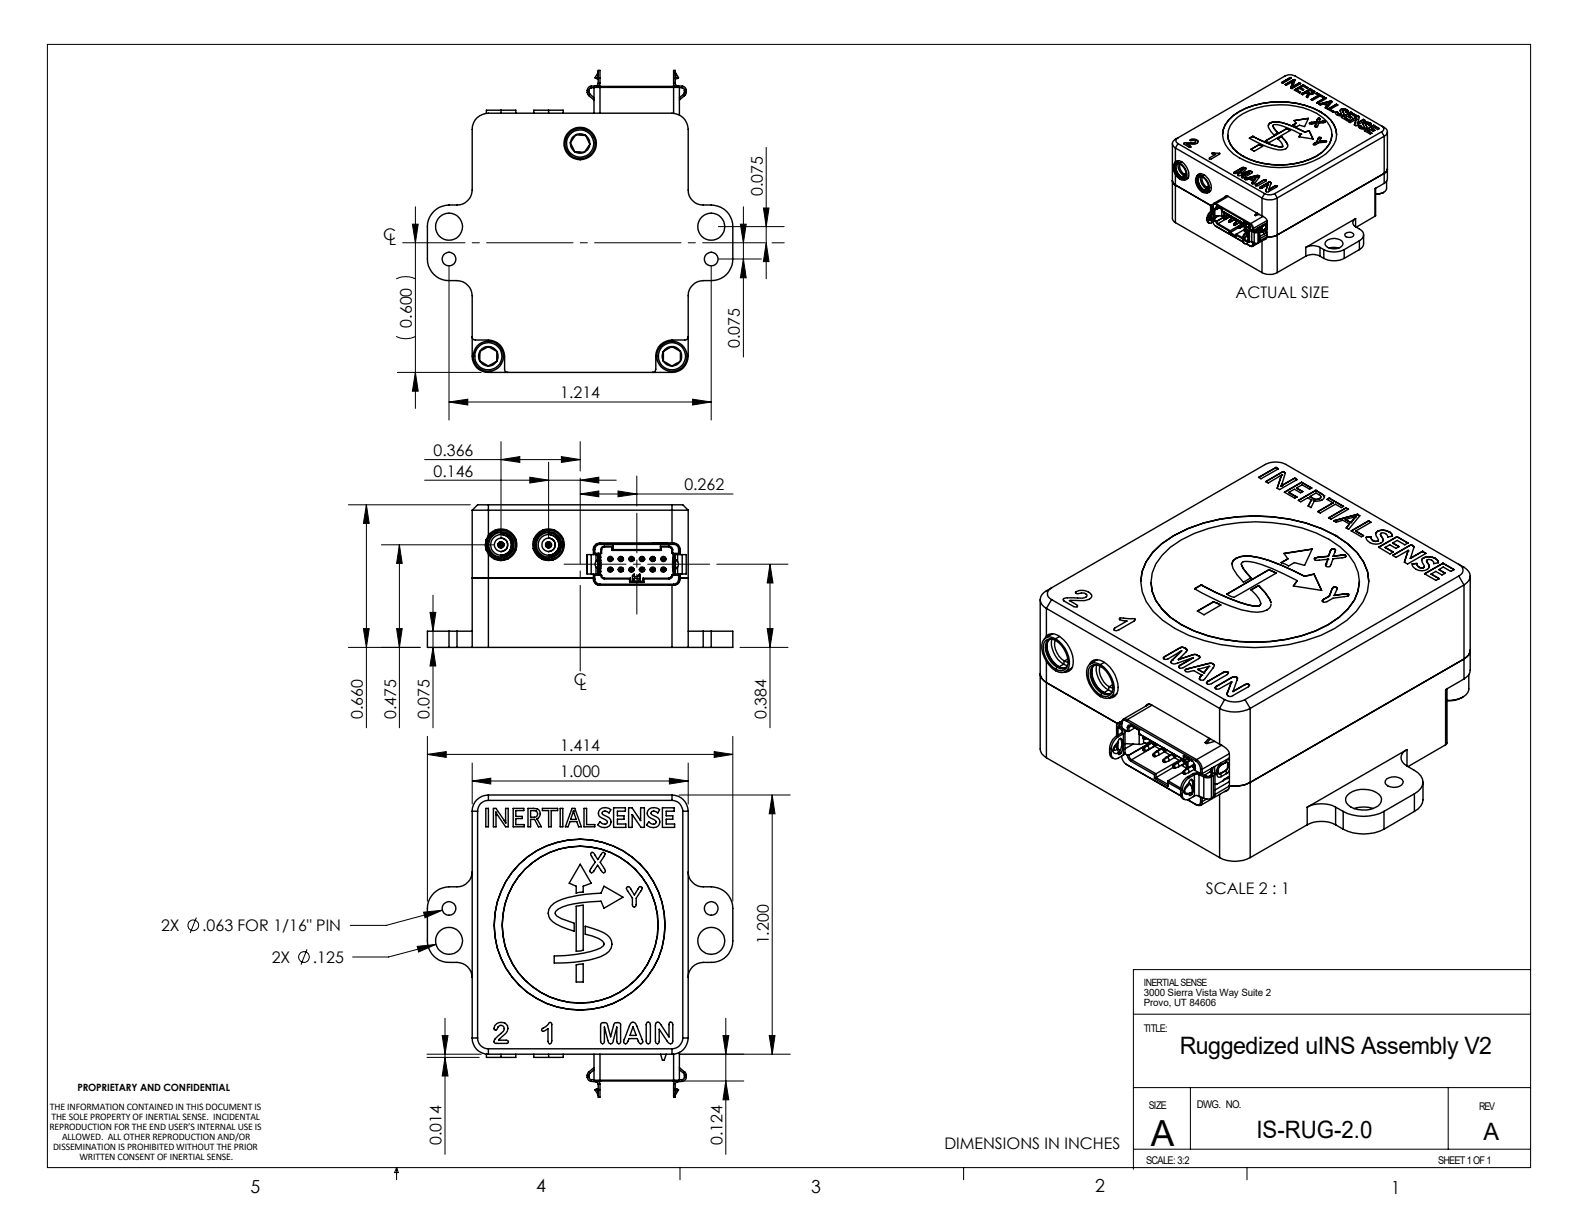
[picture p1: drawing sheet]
<svg xmlns="http://www.w3.org/2000/svg" width="279mm" height="216mm" viewBox="0 0 279 216" stroke-linecap="round" stroke-linejoin="round" font-family="sans-serif">
<defs><g id="words">
<text font-size="6.3" x="203" y="202.1">A</text>
<g font-size="4.2">
<text x="208.1" y="185.8">Ruggedized uINS Assembly V2</text>
<text x="221.6" y="200.7">IS-RUG-2.0</text>
<text x="261.7" y="201">A</text>
</g>
<g font-size="3.2">
<text x="44.2" y="210.4">5</text>
<text x="94.6" y="210.3">4</text>
<text x="143.1" y="210.4">3</text>
<text x="193.2" y="210.3">2</text>
<text x="245.4" y="210.6">1</text>
</g>
<g font-size="2.8">
<text x="134.6" y="34.6" transform="rotate(-90 134.6 34.6)">0.075</text>
<text x="67.6" y="42.3">C</text>
<text x="68.6" y="43.1">L</text>
<text x="218" y="52.6">ACTUAL SIZE</text>
<text x="72.7" y="57.8" transform="rotate(-90 72.7 57.8)">0.600</text>
<text x="130.5" y="61.4" transform="rotate(-90 130.5 61.4)">0.075</text>
<text x="98.8" y="70.3">1.214</text>
<text x="76.5" y="80.4">0.366</text>
<text x="76.5" y="84.1">0.146</text>
<text x="120.7" y="86.5">0.262</text>
<text x="101.2" y="120.9">C</text>
<text x="102.2" y="121.7">L</text>
<text x="64" y="126.8" transform="rotate(-90 64 126.8)">0.660</text>
<text x="69.9" y="126.8" transform="rotate(-90 69.9 126.8)">0.475</text>
<text x="75.8" y="126.8" transform="rotate(-90 75.8 126.8)">0.075</text>
<text x="135.2" y="126.8" transform="rotate(-90 135.2 126.8)">0.384</text>
<text x="98.8" y="132.5">1.414</text>
<text x="98.8" y="137.1">1.000</text>
<text x="212.7" y="157.7">SCALE 2 : 1</text>
<text x="28.4" y="164.3">2X</text>
<text x="35.7" y="164.3">.063 FOR 1/16&quot; PIN</text>
<text x="135.6" y="166.6" transform="rotate(-90 135.6 166.6)">1.200</text>
<text x="47.9" y="169.9">2X</text>
<text x="55.2" y="169.9">.125</text>
<text x="77.9" y="202" transform="rotate(-90 77.9 202)">0.014</text>
<text x="127.4" y="202" transform="rotate(-90 127.4 202)">0.124</text>
<text x="166.6" y="202.7">DIMENSIONS IN INCHES</text>
</g>
<g font-size="1.9">
<text x="201.7" y="182">TITLE:</text>
<text x="202.7" y="195.6">SIZE</text>
<text x="211.1" y="195.5">DWG. NO.</text>
<text x="260.9" y="195.7">REV</text>
<text x="202.2" y="205.3">SCALE: 3:2</text>
<text x="253.7" y="205.3">SHEET 1 OF 1</text>
</g>
<g font-size="1.8">
<text x="201.7" y="174">INERTIAL SENSE</text>
<text x="201.7" y="175.8">3000 Sierra Vista Way Suite 2</text>
<text x="201.7" y="177.5">Provo, UT 84606</text>
<text x="8.8" y="195.8">THE INFORMATION CONTAINED IN THIS DOCUMENT IS</text>
<text x="9.1" y="197.6">THE SOLE PROPERTY OF INERTIAL SENSE. INCIDENTAL</text>
<text x="13.7" y="192.4">PROPRIETARY AND CONFIDENTIAL</text>
<text x="8.7" y="199.4">REPRODUCTION FOR THE END USER’S INTERNAL USE IS</text>
<text x="9.4" y="202.9">DISSEMINATION IS PROHIBITED WITHOUT THE PRIOR</text>
<text x="11" y="201.1">ALLOWED. ALL OTHER REPRODUCTION AND/OR</text>
<text x="14" y="204.7">WRITTEN CONSENT OF INERTIAL SENSE.</text>
</g>
</g></defs>
<g fill="none" stroke="#000" stroke-width=".18">
<path d="M8.4 7.8h261.6v198.2h-261.6zM72.7 39.5h1.1l-.5 3.3zM73.3 36.5v35.5M126.7 40h11.6M130.6 39.5h1l-.5 3.3zM131.1 36.5v26.5M134.7 36.7h.9l-.5 3.3zM135.1 26v23.2M69.9 59.3a3.6 3.6 0 0 0 3.4 0M69.9 49.2a3.9 3.9 0 0 1 3.4 0M79.2 47v27.1M125.4 47v27.1"/>
<path d="M126.7 45.7h7.6M131.1 45.7l.5 3.3h-1zM135.1 42.8l.5 3.3h-.9zM136.2 42.8h2.1M70.1 65.7h14.8M73.3 65.7l.5 3.3h-1.1zM79.2 70.9l3.3-.5v1zM79.2 70.9h46.2M88.4 77.9v16.9M102.3 77.9v5.2M122.2 70.4l3.2 .5-3.2 .5zM61.5 89h21.5"/>
<path d="M64.6 89l.5 3.3h-1zM64.6 89v39.4M67.3 96.1h19.8M70.4 96.1l.5 3.3h-.9zM70.4 96.1v32.3M74.9 81.1h27.4M74.9 84.7h33.8M88.4 81.1l3.3-.6v1.1zM93.5 84.2l3.3 .5-3.3 .5zM96.8 81.5v13.3M99 80.5l3.3 .6-3.3 .5zM102.3 84.7l3.3-.5v1z"/>
<path d="M102.3 87.1l3.3-.5v1zM102.3 87.1h27M109 86.6l3.3 .5-3.3 .5zM112.3 84v5.3M126.4 99.5h12.6M135.8 99.5l.5 3.3h-1zM135.8 99.5v28.9M61.5 114.2h12.6M64.1 110.9h1l-.5 3.3zM70 110.9h.9l-.5 3.3zM75.8 108h1.1l-.5 3.3zM76.4 114.2l.5 3.3h-1.1z"/>
<path d="M76.4 105v23.4M130.5 114.2h8.5M135.3 110.9h1l-.5 3.3zM75.4 133.1l3.3-.5v1zM75.4 129.9v29.1M75.4 133.1h53.9M83.3 137.8l3.3-.5v1zM83.3 134.6v7.2M83.3 137.8h38.1M118.1 137.3l3.3 .5-3.3 .5zM121.4 134.6v7.2M126 132.6l3.3 .5-3.3 .5z"/>
<path d="M129.3 129.9v29.1M119.8 140.2h19.6M136.2 140.2l.5 3.3h-1zM136.2 140.2v45.7M34.6 161.9l-1.1 2.7M54.2 167.5l-1.1 2.6M73.6 166.9l3.3-.3-3.1 1.3zM74.7 160.9l3.3-.4-3 1.4zM76.9 166.6l-8.4 2.2h-6.3M78 160.5l-9.9 2.7h-6.3M78.5 179.6v24M128 179.6v24"/>
<path d="M199.9 178.9h70.1M270 171h-70.1v35.2M75.3 185.9h9.6M75.3 186.5h9.2M78 182.7h1l-.5 3.2zM78.5 186.5l.5 3.3h-1zM119.8 185.9h19.6M120.1 190.7h11.1M127.5 182.7h1.1l-.6 3.2zM128 190.7l.6 3.3h-1.1zM135.7 182.7h1l-.5 3.2zM199.9 191.8h70.1"/>
<path d="M210 191.8v10.9M255.4 191.8v10.9M70 206v2.1M70 206l.3 .8h-.7zM119.9 206v2.1M170 206v2.1M199.9 202.7h70.1M220 206v2.1"/>
<circle cx="34.1" cy="163.2" r=".94"/>
<circle cx="53.6" cy="168.8" r=".95"/>
</g>
<path d="M102.3 84.3v34.1" fill="none" stroke="#000" stroke-width=".18" stroke-dasharray="15.2 1.3 1.3 1.3" stroke-dashoffset=".1"/>
<path d="M112.3 108.3v-17.8" fill="none" stroke="#000" stroke-width=".18" stroke-dasharray="15.2 1.3 1.3 1.3" stroke-dashoffset="8.2"/>
<path d="M99.5 99.5h25.7" fill="none" stroke="#000" stroke-width=".18" stroke-dasharray="15.2 1.3 1.3 1.3" stroke-dashoffset="4.3"/>
<path d="M134.9 42.8h-63.9" fill="none" stroke="#000" stroke-width=".18" stroke-dasharray="15.2 1.3 1.3 1.3" stroke-dashoffset="4.2"/>
<g fill="#000">
<path d="M88.4 81.1l3.3-.6v1.1zM99 80.5l3.3 .6-3.3 .5zM93.5 84.2l3.3 .5-3.3 .5zM102.3 84.7l3.3-.5v1zM102.3 87.1l3.3-.5v1zM109 86.6l3.3 .5-3.3 .5zM79.2 70.9l3.3-.5v1zM122.2 70.4l3.2 .5-3.2 .5zM74.7 160.9l.3 1 3-1.4zM73.6 166.9l.2 1 3.1-1.3zM75.4 133.1l3.3-.5v1zM126 132.6l3.3 .5-3.3 .5zM83.3 137.8l3.3-.5v1zM118.1 137.3l3.3 .5-3.3 .5z"/>
<path d="M64.1 110.9h1l-.5 3.3zM64.6 89l.5 3.3h-1zM131.1 45.7l.5 3.3h-1zM130.6 39.5h1l-.5 3.3zM128 190.7l.6 3.3h-1.1zM127.5 182.7h1.1l-.6 3.2z"/>
<path d="M75.8 108h1.1l-.5 3.3zM76.4 114.2l.5 3.3h-1.1zM70.4 96.1l.5 3.3h-.9zM70 110.9h.9l-.5 3.3zM135.8 99.5l.5 3.3h-1zM135.3 110.9h1l-.5 3.3zM134.7 36.7h.9l-.5 3.3zM135.1 42.8l.5 3.3h-.9zM72.7 39.5h1.1l-.5 3.3zM73.3 65.7l.5 3.3h-1.1zM136.2 140.2l.5 3.3h-1zM135.7 182.7h1l-.5 3.2zM78 182.7h1l-.5 3.2zM78.5 186.5l.5 3.3h-1z"/>
</g>
<g fill="none" stroke="#000" stroke-width=".25">
<path d="M88.4 19.4v.6M91 20v-.6h-5.2v.6M94.2 20v-.6h5.1v.6M96.8 19.4v.6M103.6 16.3l.3 .6M103.6 15.9v.4M103.6 16.3h.3M103.6 15.9h.3M103.9 16.9l.9 .7M103.9 16.3l.2 .3M103.9 15.9v.4M104.1 16.6l-.2 .3"/>
<path d="M104.1 16.6l.7 .7M104.3 15.2l-.5 .2-.2 .5M104.3 15.2v.3M104.3 15.5a.42 .42 0 0 0-.4 .4M104.8 15.4v4.6M104.8 15.5h-.5M104.8 15.4h15M104.8 15.4l.1-.2h14.8l.1 .2M105 13.7l.4 .2M105.1 15.1v.1M105.1 15.1l-.8 .1M105.3 13.8h.1"/>
<path d="M105.3 13.8l.1 .1M105.4 13.8v.1M105.5 12.8l-.1 1M105.5 12.8l-.5 .9 .3 .1M105.5 12.7v.1M105.5 14.7l-.1 .3-.3 .1M105.5 13.7l-.1 .1M105.5 13.7h.1M105.5 14.7v-2.3h.3v2.3M105.5 14.7h.3M105.5 13.8h.3M105.8 14.7l-.2 .6"/>
<path d="M105.8 15.2v4.8M118.8 14.7l.1 .3 .2 .3M118.8 14.7v-2.3h.3v2.3M118.8 15.2v4.8M118.8 14.7h.3M118.8 13.8h.3M119.1 12.7v.1M119.1 14.7l.1 .2 .3 .2M119.1 13.7l.1 .1M119.1 13.7h.1M119.1 12.8l.1 1M119.1 12.8l.6 .9-.4 .1"/>
<path d="M119.2 13.8h-.1l.1 .1M119.2 13.8h.1M119.3 13.8l-.1 .1M119.5 15.1v.1M119.5 15.1l.8 .1M119.7 13.7l-.5 .2M119.8 15.4v4.9M119.8 15.5h.5M120.3 15.2l.5 .2 .2 .5M120.3 15.5l.4 .2v.2M120.3 15.2v.3M120.6 16.6l-.8 .7"/>
<path d="M120.6 16.6l.2 .3M120.7 16.3l-.1 .3M120.7 16.3h.3M120.7 15.9h.3M120.7 15.9v.4M120.8 16.9l-1 .7M121 16.3l-.2 .6M121 15.9v.4M226.1 14.6l1.5-.9 .2 .1-1.5 .9zM227.6 13.7h.1M228 15.3h.1M228 14.5h.1"/>
<path d="M228 14.5l-.3 1 .2 .1 1.5-.9M228.1 14.3h.1M228.1 14.3l-.1 .2M228.2 14l-1.5 .9 .2 .1 1.2-.7M228.2 15.2l-.2 .1M228.2 15.2h.1M228.2 14h.1M228.2 14l.2 .1-.4 1.2M228.2 14l.2 .2M228.7 15.9h.1M229.2 14.6l.2 .1M229.2 14.6l-1 .6"/>
<path d="M229.2 14.6h.1M229.4 15.5h.1M229.4 15.5l.5 .3-.1 .1-.6-.3-.5 .3M229.8 15h.1M229.8 15l-1.5 .9 .9 .5 .2-.1-.7-.4M229.8 15l.9 .5-.2 .1-.6-.4-.5 .3M230.6 16.3l.5-.4 .4 .3-.1 .2M230.6 16.3h.1M230.6 16.3l.3 .1M230.7 16.5l-.3 .6 .2 .1 .4-.6M230.7 16.5h.1M230.9 16.4h.5"/>
<path d="M230.9 16.4h.1M231 16.6h.1M231.1 15.7h.1M231.1 15.7l.5 .3M231.1 15.7l-1.5 .9 .2 .1 .6-.3 .3 .1M231.4 16.4l-.2 .1-.3-.1M231.4 16.4h.1M231.5 16.3l-.1 .1M231.6 16l.2 .2M231.6 16h.1M231.8 16.2a.56 .56 0 0 1-.8 .4M231.8 16.2v.1"/>
<path d="M231.8 16.2h.1M232.1 16.5l.5 .3M232.2 18.1l1.6-.8 .2 .1-1.6 .8zM232.3 16.4l1.2 .7M232.3 16.4l-.2 .1M232.3 16.4h.1M232.6 16.8h.1M232.6 16.8l-1.3 .8 .2 .1 1.3-.8 .6 .3 .1-.1M232.8 19.7a5.1 5.1 0 0 1 3 4M232.8 19.7h.1M232.8 19.7a15.2 15.2 0 0 0-15.3 .7 4.4 4.4 0 0 0-1.8 3.3M233.7 18.3h.1"/>
<path d="M233.7 18.3l.5 .3M233.7 18.3l.5 .2M233.8 17.3h.1M234.1 18.7l-.3 .3M234.2 18.5v.1M234.2 19.3l.9 .5 .2-.1-.7-.4M234.5 18.2h.1M234.5 18.2l-.3 .3M234.5 18.2l-.3 .4M234.6 19.3h.1M234.6 18h.1M234.6 18l-.1 .2"/>
<path d="M234.6 18l-.9 .3M234.7 17.8h.1M234.7 17.8l.2 .2-.9 1.2-.2-.2 .3-.3M234.7 17.8l-2 .6 .2 .1 .6-.2 .6 .4M234.7 17.8l-2 .6M235.5 19.8h.4l.2 .3M235.5 19.8h.1M235.7 18.4l-1.5 .9M235.7 18.4l.3 .1-1.4 .8M235.7 18.4l.2 .1M235.7 18.4h.1M236.4 19.6l.2 .4-.1 .1"/>
<path d="M236.5 19.3l.5-.1 .6 .1M236.5 19.3l-.1 .2M236.5 19.3l.5-.1 .6 .2M236.5 19.3h.1M236.8 19.5l.2 .6M237.4 19.7l-.4-.3-.2 .1a.49 .49 0 0 1 .2 .7 .49 .49 0 0 1-.6 .3l-.5-.2-.4-.4M237.4 19.8h.4M237.6 19.3l.2 .5M237.6 19.4l.2 .4M237.6 19.3v.1M238.2 19.8h.1M238.2 19.8l1 .6-.3 .1-.6-.4-.4 .3"/>
<path d="M238.2 19.8l-1.6 .9 1 .6 .3-.2-.7-.4M84.1 20.8a3.3 3.3 0 0 1 2-.8h32.4a2.89 2.89 0 0 1 2.9 2.8v10.7a2.65 2.65 0 0 0 2.6 2.7 4.6 4.6 0 0 1 4.6 1.5 3.8 3.8 0 0 1 .7 2.3v5.7a3.7 3.7 0 0 1-3.9 3.8 3.7 3.7 0 0 0-3.2 .8 2.35 2.35 0 0 0-.8 1.9v10.6a2.83 2.83 0 0 1-2.9 2.9h-32.4a2.77 2.77 0 0 1-2.8-2.9v-10.6a2.78 2.78 0 0 0-2.7-2.7 4.6 4.6 0 0 1-4.1-1.1 4 4 0 0 1-1.1-2.7v-5.7a3.9 3.9 0 0 1 3.8-3.8 3.6 3.6 0 0 0 3.3-.8 2.55 2.55 0 0 0 .8-1.9v-10.7a2.86 2.86 0 0 1 .8-2zM100.6 25.2l.8 1.5M100.6 25.2a1.79 1.79 0 0 0 .8 1.5M101.4 26.7a1.74 1.74 0 0 0 1.7 .1M101.4 26.7l1.7 .1M101.6 23.8a1.64 1.64 0 0 0-1 1.4M101.6 23.8l-1 1.4M101.6 23.8l1.7 .1M101.6 23.8a1.75 1.75 0 0 1 1.7 .1M103.3 23.9a1.79 1.79 0 0 1 .7 1.5M103.3 23.9l.7 1.5"/>
<path d="M104 25.4l-.9 1.4M104 25.4a1.63 1.63 0 0 1-.9 1.4M206.8 31.9l.1 .4 .4 .3 6.3 3.7M206.8 25.3v13.2l.1 .4 .4 .4M207.2 28.8a1.04 1.04 0 0 1 1.5 .5l.3 .3a1.75 1.75 0 0 1 .2 2 1.07 1.07 0 0 1-1.6-.5l-.4-.7a1.6 1.6 0 0 1 0-1.6zM207.3 29a.98 .98 0 0 1 1.4 .4 1.55 1.55 0 0 1 .2 2.2 1.9 1.9 0 0 1-1.9-1.9zM207.3 28.5a1.46 1.46 0 0 1 2 1 1.97 1.97 0 0 1 .2 2l-.2 .1-.4 .1M207.3 39.3l15.3 8.8M207.3 26.1v2.4M207.3 30.8v8.5M207.3 26.1l15.3 8.8M207.3 28.5l-.1 .3"/>
<path d="M207.4 29.1a2.23 2.23 0 0 0 1.1 2.2M207.6 28.9a1.73 1.73 0 0 0 .8 2.4M207.8 24.3a.54 .54 0 0 0-.4 .5 .54 .54 0 0 0 .4 .5M207.8 24.3l-.5 .3a.83 .83 0 0 0-.5 .7 .83 .83 0 0 0 .5 .8M207.8 25.3l15.3 8.8M207.8 25.3l-.5 .8M207.9 28.4l-.6 .3M208.1 28.9v.5l.2 .6 .6 .8M208.3 31.3l-.2 .2M208.4 31.3h.6M208.4 31.3h-.1M208.4 31.3h.1"/>
<path d="M208.5 31.3l.3 .1M208.5 28.6l-.4 .2M208.8 25.3l.2-.1h1.7l.2-.3-.2-.1h-.7l-.1-.1a.96 .96 0 0 1 1.4 .3 .85 .85 0 0 1-1 .4h-.9l.7 .5-.2 .1-1.1-.6zM208.8 31l.4 .2a.63 .63 0 0 1-.9 .1M208.8 31a2.25 2.25 0 0 1-1-2.2 .88 .88 0 0 0-.4 1.4l.4 .6 .5 .5M208.8 31l-.3 .3M208.9 30.8l.3 .1M208.9 30.8l-.1 .2M209.2 30.6l-.3 .2M209.6 31.4l-.6 .3M211.1 31.1a1.09 1.09 0 0 1 1.6 .5 1.99 1.99 0 0 1 .4 2.3 1.15 1.15 0 0 1-1.6-.5l-.4-.7a1.66 1.66 0 0 1 0-1.6zM211.1 31h.1a.91 .91 0 0 1 1.5 0 2.54 2.54 0 0 1 .8 2.7l-.3 .3h-.3"/>
<path d="M211.2 31.3a1.32 1.32 0 0 1 1.8 1l.1 .3a.8 .8 0 0 1 0 .9 .8 .8 0 0 1-.7 .4 2.24 2.24 0 0 1-1.3-2.5zM211.4 31.3a2.26 2.26 0 0 0 1 2.2M211.6 31.1a1.73 1.73 0 0 0 .7 2.4M211.8 30.6v.1M211.8 30.6l-.6 .4M212.1 31.2v.8l.3 .6 .5 .4M212.2 33.6l-.1 .1M212.3 33.5l.3 .2 .4-.1M212.3 33.5l-.1 .1M212.3 33.5h.1M212.4 33.5l.3 .2M212.4 30.9l-.3 .2"/>
<path d="M212.8 33.3l.3 .2a.63 .63 0 0 1-.9 .1M212.8 33.3a2.18 2.18 0 0 1-1-2.2 .71 .71 0 0 0-.6 1l.5 1 .5 .5M212.8 33.3l-.4 .2M212.9 33l.3 .1M212.9 33l-.1 .3M212.9 38.8l.1 .4 .3 .1M212.9 38.5h.1M212.9 38.8l.1 .1M212.9 38.5v.3M213 38.9l.3 .5h.3l.5-.3M213 38.5v.4M213.2 38.7l.1 .2h.4"/>
<path d="M213.2 32.8l-.3 .2M213.3 38.6l-.1 .1M213.5 38.2l.1 .3M213.5 37.3l-.5 .7-.1 .5M213.5 38.1l.1 .4M213.5 36.4v1M213.5 33.7l-.5 .3M213.5 37.3l.2 .1M213.6 38.5l-.3 .1M213.6 38.5l.1 .4M213.6 36.6l.4 .3M213.6 38.5l.3 .1"/>
<path d="M213.6 36.6v.7M213.7 38l-.4 .6M213.7 37.9h.1M213.7 37.9l-.5 .8M213.7 37.4a1.54 1.54 0 0 0-.7 1.1M213.7 37.9l-.1 .6M213.7 36.2l-.2 .2 .1 .2M213.7 36.2l.1 .1M213.8 38.8l-.1 .1M213.8 27l1.4 .1-1.5 .9h-.4l.1-.2 1-.6-.6-.1zM213.8 38.8l.1 .1M213.8 36.5l-.2 .1"/>
<path d="M213.8 36.5l.3 .3M213.8 36.3l-.1 .1 .1 .1M213.8 36.1l-.1 .1M213.8 36.1l.2 .1M213.8 36.3v.2M213.9 38.9l-.2 .1v-.1M213.9 37.6a1.02 1.02 0 0 1 0 1.3M213.9 37.6h-.2v.3M213.9 37.6l.1 .4-.2 .8M214 39.1l.1 .4 .3 .4M214 36.2l-.2 .1M214 36.2v.5l.5 .2"/>
<path d="M214 36.9v.2M214 36.1h-.2M214 37.1l.1 .1M214 37.1l-.5 .2M214.1 36.8l.2 .1-.2 .3M214.1 37.2l-.4 .2M214.1 37.2v1.9M214.1 36.8l-.1 .1M214.2 36.8h.1M214.2 38.9l.3 .1M214.3 37v1.9l-.2 .2M214.3 38l1.2 .1"/>
<path d="M214.4 36a.28 .28 0 0 0-.4 .3M214.4 36l6.1 3.6M214.4 39.9l4.8 2.8M214.4 39.9h.1M214.5 39.1l.3 .5M214.5 35.9h-.4l-.1 .3M214.5 36.6v.3M214.5 39v.1M214.5 35.9l6.1 3.5M214.5 35.9l-.1 .1M214.5 36.6h.1M214.5 36.9h.1"/>
<path d="M214.5 39.1h.1M214.5 39h.1M214.6 39.1l.2 .3M214.6 36.6v.3M214.6 39v.1M214.8 36.4h-.2l-.1 .2M214.8 36.4l.7 .5M214.8 39.6l2.1 1.2M214.8 36.4v.1M214.8 36.5l-.1-.1-.1 .2M214.8 36.5l.7 .4M214.8 39.4l2.2 1.3"/>
<path d="M214.8 39.4v.2M214.8 36.5l-.2 .1M215 38.1l-.7 .4M215.1 36.7l-.5 .2M215.5 37.2h.1M215.5 36.9h.1M215.5 37.2l3.9 2.2M215.5 36.9v.3M215.5 37.2l4.1 2.3M215.5 37.2v.9M215.9 38.5v.2M215.9 37.4v.2"/>
<path d="M215.9 38.6v.1M215.9 38.6h.1M215.9 38.5h.1M215.9 37.6h.1M215.9 37.4h.1M215.9 38l-.4 .1M215.9 38.7h.1M215.9 37.6v.4M215.9 38.5v.1M215.9 38.5l.1 .2M216 38h.1M216 37.5v.1"/>
<path d="M216 38h-.1M216.1 34.7l.2-.2 .3 .1 6 3.5M216.1 38.2l-.2 .3M216.1 38.2h.1M216.2 37.6h-.2M216.2 38.2l-.3 .3M216.2 38.2l.1 .4M216.3 38.6l-.3 .1M216.4 34.5l-2.3 1.4M216.6 23.8a4.5 4.5 0 0 0 2.6 3.8M216.6 37.8l-.5 .2h-.1M216.6 34.6l-2.1 1.3"/>
<path d="M216.7 37.9h.1M216.7 37.9l-2.1 1.2M216.7 37.9l-2.1 1.1M216.7 21.2a11.3 11.3 0 0 1 7.5-3.2 14.5 14.5 0 0 1 9.7 2.4 3.8 3.8 0 0 1 .8 6 11.5 11.5 0 0 1-7.5 3.1 14.7 14.7 0 0 1-9.6-2.3 4.4 4.4 0 0 1-1.8-4.3l.3-.9zM216.7 37.9l-.6 .3M216.7 37.9l.1 .2M216.7 38.9h.1M216.8 38.1l.1 .1M216.8 39.1h.1M216.8 38.1h.1M216.8 39.1v.1M216.8 37.9l-.6 .3"/>
<path d="M216.8 38.9v.2M216.8 37.9v.2M216.8 38.9l.1 .3M216.9 38v.2M216.9 38.1h.2l-.8 .5M216.9 39.2h.1M216.9 38.2h.1M217 38.7l-.3 .3 .1 .2M217 38.7h.1M217.1 38.7l-.3 .2M217.1 38.7l.1 .4M217.2 39.1l-.4 .1"/>
<path d="M217.3 38.5l-.4-.2-2.1 1.1M217.6 38.4l-.6 .3M217.6 39.5l.1 .2M217.6 38.5l.1 .2M217.6 39.5h.1M217.6 38.5h.1M217.7 39.7h.1M217.7 39.6h.1M217.7 38.6h.1M217.7 38.7h.1M217.7 38.6v.1M217.7 39.6v.1"/>
<path d="M217.7 38.4l-.6 .3M217.7 39.5v.1M217.7 38.5v.1M217.7 39.5l.1 .2M217.7 30.4v.1M217.7 30.4h.1M217.7 38.5l.1 .2M217.7 38.8l.5 .3M217.8 39.7h.1M217.8 38.7h.1M217.9 39.2l-.3 .3M217.9 39.2h.1"/>
<path d="M218 38.6l-.2 .1M218 38.6l-.8 .5M218 39.2l-.3 .3M218 39.2l.2 .3-.1 .1M218.1 39.6l-.3 .1M218.3 20.7a14.1 14.1 0 0 1 14-.7 4.7 4.7 0 0 1 2.6 3.8 5.4 5.4 0 0 1-3.9 4.3 14.4 14.4 0 0 1-11.8-.5 4.7 4.7 0 0 1-2.6-3.8 4 4 0 0 1 1.7-3.1zM218.4 30.7h.1M218.4 30.7l-.1 .1M218.5 38.9l-.6 .3M218.5 40v.2M218.5 39v.2M218.5 38.9h.1"/>
<path d="M218.5 40h.1M218.5 39.2l.4-.1-.8 .5M218.5 39.1h.1M218.5 39.1v.1M218.5 38.9l-.5 .3M218.6 40l-.1 .1M218.6 38.9l-.1 .2M218.6 40l.1 .2M218.6 39l.1 .2M218.6 39.3l.4 .2M218.7 39.2h.1M218.8 39.7l-.3 .3"/>
<path d="M218.8 39.7l.1 .1M218.9 39.8l-.3 .2M218.9 39.8l.1 .3M219 30.6h.1M219 39.5v.1M219 39.5l-2 1.2M219.1 29.6h.4M219.1 31.2l-.1 .1M219.1 31.2h.1M219.1 29.6l-1.4 .8M219.1 29.6h.1M219.2 27.6h.1"/>
<path d="M219.2 39.9l.5 .3M219.3 29.8l-1.3 .8h-.3v-.2M219.3 29.8l-.9 .9M219.3 39.4l-.1 .1M219.4 39.4l-.6 .3M219.4 39.9h-.1M219.4 39.5v.2M219.4 39.5h.1M219.4 39.7h.1M219.4 39.6h.1M219.4 39.1v.3M219.4 39.6v.1"/>
<path d="M219.4 39.1l.7 .4M219.4 39.1l.2 .1M219.4 39.4l.2 .1M219.4 39.4l-.5 .4M219.5 39.5l-.1 .1M219.5 39.8l.2 .1M219.5 39.7h.1M219.5 29.6h.1M219.5 39.5v.2M219.5 29.6l.1 .1M219.6 39.2l.6 .4M219.6 39.2v.3"/>
<path d="M219.6 39.8l.1 .1M219.6 31.5v.1l.1 .1 .6-.1 .7 .4M219.6 29.7l.1 .1-.7 .8M219.6 31.5v.1M219.6 31.5h.1M219.6 29.7l.1 .1M219.6 29.7h.1M219.6 39.7h.1M219.7 39.7h.1M219.7 39.9v.2M219.7 39.9h.1M219.8 39.6l-.1 .5"/>
<path d="M219.9 31.4l-.3 .1M219.9 31.4h.1M219.9 39.3l-.3 .2M219.9 39.6l-.4 .1M219.9 39.4v.2M219.9 39.6l.1-.1-1 .6M220 39.5h.1M220.1 39.5l.4 .6-.2-.1M220.2 30.2h.4M220.2 30.2h.1M220.2 30.2l-1.2 .4M220.3 40v.1l.1 .1"/>
<path d="M220.3 40h.1M220.3 30.4l-1.7 .6-.3-.1 .1-.2M220.3 30.4l-1.2 .8M220.3 39.9l-.5 .4M220.3 40v.1M220.4 39.8l-.7 .5M220.4 39.9l-.1 .1M220.5 40v.4l.4 .3M220.5 39.6l.3 .3 .1 .4M220.6 39.4l.3 .4 .2 .5M220.6 39.4l-.1 .2M220.6 26.4l1.4-.9 .7 .3-1.5 .9z"/>
<path d="M220.6 30.2h.1M220.6 30.2l.1 .1M220.7 31.5h.1M220.7 31.5l.5 .3M220.7 30.3l.2 .1-.1 .2-1.4 .7-.3 .1-.1-.2h.1M220.7 30.3h.1M220.7 30.3l.2 .1M220.9 32.2l-.1 .1M220.9 32.2h.1M221 24.1l-.6 .3 1.4 .7a8.4 8.4 0 0 0 4.6 1.3 .88 .88 0 0 0 .8-.6M221 24.1l1.2 .6a7.4 7.4 0 0 0 3.9 1.2M221 24.1l3.4 1.5 1.1 .3h.6"/>
<path d="M221 24.1h.1M221 32h.1M221 32l-.1 .2M221.2 31.8h.1M221.4 31h.6M221.4 31l-1.5 .4M221.4 31h.1M221.6 32.6l-.1 .1M221.6 32.6h.1M221.7 31.2h.1M221.7 31.2l-.5 .6M221.7 31.2l-1 .3"/>
<path d="M221.7 37.5l-.4 .5h.2M221.8 37.6l-.4 .4M222 31l.1 .2-.7 1.1-.4 .2-.2-.2 .1-.1M222 31h-.6M222 31l.1 .1M222 31h.1M222 25.5h.1M222 25.5l-1.3 .9M222.1 37.8l-.6 .2M222.3 33l-.1 .2M222.6 34.9a2.82 2.82 0 0 0 2.7 0M222.6 38.1l.2 .1"/>
<path d="M222.6 34.9v3.2M222.7 39.9v-.1l-.2 .2-.1 .4M222.7 39.9l-.2 .4M222.7 40l-.2 .3M222.7 39.9v.1M222.8 38.2l.5 .4 .2 .4v2.8l-.2 .3-.3 .2M222.8 38.2l-2.2 1.2M222.9 31.7h.4M222.9 31.7h.1M222.9 31.7l-1.3 .9M223.1 34.1l.6 .3 1.2-.3M223.1 34.1l-.5 .8"/>
<path d="M223.1 39.7l.2 .1M223.1 39.7h.1M223.1 39.7h.2v.1M223.1 39.7l-.4 .2M223.3 31.7l.1 .2-.1 .1-1.4 .7-.4 .1-.1-.1 .2-.1M223.3 31.7h-.4M223.3 31.7l.1 .1M223.3 31.7h.1M223.3 33.5v.1M223.3 39.8v.3M223.3 39.8h.1M223.3 33.6v.1"/>
<path d="M223.5 39.5h-.3l-.1 .2M223.5 39.8h-.2M223.5 39.3l-2.4 1.4M223.5 38.9l-2.4 1.4M223.6 32.6l-1.1 .6h-.3l.1-.2M223.6 32.6h.1M223.6 32.6l-.3 .9M223.6 32.6l-.3 1M223.7 32.2l-1.4 .8M223.7 22.3a2.25 2.25 0 0 0 1 1.5l.7-.4M223.8 32.1l-.1 .1M223.8 32.1l.3 .1"/>
<path d="M223.8 32.2h-.1M223.8 32.2h.3M223.8 33.4h.1M223.8 32.1v.1M224 21.7a3.4 3.4 0 0 1 2.9 .2l3.2 1.4M224 21.7l-.3 .5M224 21.7h.1M224.1 32.2l.1 .1-.4 1.1M224.1 32.2l.1 .1M224.1 32.2h.1M224.5 22.2l.2 .4 .7 .8M224.8 32.8h.1"/>
<path d="M224.8 32.8l-1 .6M224.9 34.1l.4 .8M225.2 32.8v.1l-1.5 1-.4-.1v-.3M225.2 32.8h-.4M225.2 32.8h.1M225.2 32.8v.1M225.3 34.9v13.2M225.4 23.4a1.67 1.67 0 0 1-.8-1.3 .96 .96 0 0 1 1.1 0l1.5 .5 2.2 1.1M226 24.1l.6 .6 .5 .9M226 24.1l-.6 .4a1.44 1.44 0 0 1 .8 1.3l-.1 .1M226 24.1h.1M226.1 25.9h.1"/>
<path d="M226.2 25.7l-.1 .2M226.9 22.7l.7 .3M226.9 22.7l-3.7 2.2M226.9 22.7h.1M227.6 23l-3.7 2.2-.7-.3M228.3 21.3l2.5-.4-.7 1.4-.9-.2-.5 .3-.7-.3M228.3 21.3l.3 .4M228.6 21.7l-.6 .4M229.4 23.7h.1M229.4 23.7l-.3 .4 2.5 .4M230.1 23.3h.1M230.8 20.9l-2.5 .4"/>
<path d="M230.9 23.1l.7 1.4M230.9 23.1l-.8 .2M230.9 23.1h.1M231 21.7v.1l.1 .1 1.1-.1M231 21.7h.1M231.3 21.6l-.3 .1M231.3 21.6h.1M231.8 25.3l-.1 .2M231.8 25.3h.1M232 22.2h.1M232 22.2v.1M232.2 21.8h.1"/>
<path d="M232.2 21.8l-.2 .4M232.2 21.5h.1M232.2 21.5l-.9 .1M232.3 25l-.5 .3M232.3 25h.1M232.4 21.1h.1M232.4 21.1l-.2 .4M232.5 20.9h.3M232.5 20.9l-.1 .2M232.5 24.4h.1M232.5 20.9h.1M232.5 24.4l-.2 .6"/>
<path d="M232.6 24.3h.3M232.6 24.3l-.1 .1M232.6 24.3h.1M232.7 24.9v.1M232.8 20.9v.1l-.2 .5M232.8 20.9v.1M232.8 20.9h.1M232.9 24.3l.1 .1-.3 .5M232.9 24.3l.1 .1M232.9 24.3h.1M233.3 21.4h.4M233.3 21.4h.1"/>
<path d="M233.3 21.4l-.7 .1M233.5 24.8h.4M233.5 24.8l.4 .1M233.5 24.8h.1M233.5 24.8l-.8 .1M233.7 21.4v.2l-1.1 .1-.4 .7h-.2v-.2M233.7 21.4l.1 .1M233.7 21.4h.1M233.9 24.8l.1 .1-.2 .1a2.31 2.31 0 0 0-1.8 .5h-.3l.1-.2M233.9 24.9l.1 .1M233.9 24.8v.1M234.9 23.7a3.8 3.8 0 0 1-1.7 3.2 13.6 13.6 0 0 1-11.6 1.6l-2.4-.9"/>
<path d="M236.1 20.1h.4M236.1 20.1l.4 .1M236.1 20.1h.1M236.5 20.1v.1M236.6 20.1l-.1 .1M237.2 20.7h.1M237.9 20.4h.1M237.9 20.4l.5 .3-.2 .1-.6-.3-.4 .2M239.1 38.6a.77 .77 0 0 0-.5 .7 .77 .77 0 0 0 .5 .7M239.1 38.6l-8.8 5M239.1 38.6v1.4M239.2 21.1h.1"/>
<path d="M239.2 21h.1M239.2 21v.1M239.2 21.1l-.3 .9 .3 .2 1.6-.9-.3-.2M239.4 21.7h.1M239.5 21.7h-.1M239.5 21.7h.1M239.5 20.5h.1M239.5 20.5l.3 .2-.3 1M239.5 20.5l-1.6 .9 .3 .2 1-.6M239.6 22.2h.4l.2 .3M239.6 22.2h.1M240.2 22.5h.4"/>
<path d="M240.2 22.5h.1M240.5 21.9l.2 .5-.1 .1M240.5 21.7h.1l-.2 .2zM240.5 21.1h.1M240.5 21.1l-1 .6M240.6 21.7l.5-.1 .5 .1M240.6 22.5h.1M240.6 21.7h.1M240.7 22.4l-.1 .1M240.9 21.9l.2 .6M241.3 23.1h.1M241.5 22l-.3-.2-.3 .1 .2 .6a.87 .87 0 0 1-1.5-.2"/>
<path d="M241.5 22.1v.1M241.6 21.7l.3 .3zM241.6 21.7h.1M241.9 22l-.4 .2M241.9 22.7h.1M241.9 22.7l.6 .3-.3 .2-.5-.3-.4 .2M242.3 22.1h.1M242.3 22.1l-1.6 1 1 .5 .3-.1-.7-.4M242.3 22.1l1 .6-.3 .2-.7-.4-.4 .2M242.5 38.1l-3.3 2M242.6 33.2v4.9h-.1M243.7 22.2l-15.2-8.8a1.87 1.87 0 0 0-1.8 0l-18.9 10.9"/>
<path d="M243.7 22.2a.53 .53 0 0 1 .4 .5 .53 .53 0 0 1-.4 .5M243.7 22.2l.5 .3a.82 .82 0 0 1 .5 .7 .82 .82 0 0 1-.5 .8M243.7 23.2l-18.8 10.9M243.7 23.2l.5 .8M244.1 33.9l-.8 .3-.7 .1M244.2 32.3l-1.7 1v4.8M244.2 24v8.3M244.2 24l-18.9 10.9M244.6 32v1.3a1.71 1.71 0 0 1-2 .9M244.7 29.8l-.1 .4-.4 .4-19.1 11-.9 .2-.7-.1M244.7 23.2v8.4l-.1 .4-.4 .3M83.3 59.4a.5 .5 0 0 0 .6 .6 5.6 5.6 0 0 1 3.8 .5 2.9 2.9 0 0 1 1.3 2.3v2.3a.5 .5 0 0 0 .6 .6"/>
<path d="M121.4 59.4l-.2 .4-.4 .2a5.4 5.4 0 0 0-3.9 .5 2.68 2.68 0 0 0-1.2 2.3v2.3a.54 .54 0 0 1-.6 .6M216.9 40.8v.3M216.9 41.1l1.2 .7v-.5M217 41l-.1 .1M217 41l1.1 .6M217 40.7l-.1 .1M217 40.7v.3M218.1 41.5l1.1 .6M218.1 41.3l1.1 .6M218.5 40.1h.1M218.5 40.2h.2M218.5 40.1v.1"/>
<path d="M218.5 40.1l-1.5 .9M218.7 40.2h.1M219 40.1l-.3 .1M219.2 42.5v.2l.3 .3M219.2 42.1h.1M219.2 42.5h.1M219.2 42.1v.4M219.3 42.5a.37 .37 0 0 0 .2 .5 .37 .37 0 0 0 .5-.1l.4-.2M219.3 42.1v.4M219.4 40.6v.1M219.4 40.6l-1.3 .7M219.4 40.5v.1"/>
<path d="M219.4 40.5h.1M219.4 40.7h.1M219.5 40.5l-.1 .2M219.5 42.3v.1l.4 .1M219.5 40.5v.2M219.5 40.7h.1M219.5 42.2v.1M219.5 42.2l.1 .2h.4M219.7 40.3l-.3 .2M219.7 40.1l.1 .1M219.7 40.3h.1M219.7 40.1h.1"/>
<path d="M219.8 40.3l-.3 .2M219.8 40.3l.1 .3M219.8 41a1.28 1.28 0 0 0-.6 1.1M219.8 41h.2M219.9 40.6l-.4 .1M219.9 41.5h.1M219.9 41.5l-.4 .5v.3M219.9 42.5h.1M219.9 41.5l.1 .1M220 41a1.41 1.41 0 0 0-.7 1.1M220 42.4l-.1 .1M220 41.6l-.5 .6"/>
<path d="M220 41.6l.2 .6-.1 .2M220 42.4h.1M220.1 42.4l.1 .1M220.1 41.2l.1 .3v.5M220.2 41.2l-.3 .3M220.2 42.5l-.1 .1-.2-.1M220.2 41.2l.2 .4-.2 .9M220.2 41.2h.1M220.2 40.7l.2 .1M220.2 40.7l-.4 .3M220.3 40.1h.1M220.3 40.1v.1"/>
<path d="M220.4 40.8h.4M220.4 42.7h.4M220.4 42.7h-.1M220.4 40.8l-.4 .2M220.4 40.8v1.9M220.4 40.3h.1M220.4 40.2h.1M220.5 40.3l-.6 .3M220.5 43.4l-.7-.4 .8 .4M220.5 43.4h.1M220.7 42.6l.2 .2v.3M220.8 40.6h.1"/>
<path d="M220.8 40.8l.4 .2M220.8 42.7l.4 .2M220.8 40.8v1.9M220.9 40.7h-.7M220.9 40.7l-.1 .1M220.9 40.7l.4 .2M220.9 43.1l-.1 .3h-.3M220.9 40.7h.2M220.9 40.3h.2M220.9 40.3v.4M220.9 43.1h.2M221.1 43.1l-.2 .4-.3-.1"/>
<path d="M221.1 40.3v.4M221.1 42.8v.3M221.2 41v1.9M221.3 40.8l.2 .1M221.3 40.9h.5M221.3 40.9l-.1 .1M221.5 42.9l-.4 .2M221.8 40.5l.1 .1M221.8 40.9l.1 .1M221.9 42.8l-.2 .1h-.5M221.9 41h-.7M221.9 40.5l-.7 .4"/>
<path d="M221.9 40.2v.6M221.9 41v1.8M221.9 40.8l-.1 .1M221.9 40.8l.1 .1M221.9 40.2l.1 .4M222 40.6l-.1 .2M222 40.6h.2M222 40.6v.1M222 40.9l-.1 .1M222 40.9v1.9M222 42.8h-.1M222.1 40.1l.1 .5"/>
<path d="M222.2 40v.5M222.2 40.6l-.2 .3M222.2 40.7v1.8l-.2 .3M222.2 41.6h.1M222.2 41.6h.2M222.4 40.7l.1 .3h.2M222.4 40.4v.3M222.5 40.3l-.1 .1M222.5 40.6l-.1 .1M222.5 40.3h.1M222.5 40.6l.2 .1M222.5 40.6h.1"/>
<path d="M222.5 40.3v.3l.2 .1M222.6 48.1a2.82 2.82 0 0 0 2.7 0M222.6 42.5v5.6M222.7 40.7v.3M222.7 40.7h.1M223.1 40.4l.1 .3M223.1 40.4l-.4 .3M223.1 40.4h.1M223.2 40.7l-.5 .3M223.3 41v.1M223.3 41l.1 .1zM223.3 41l-.4 .3"/>
<path d="M223.3 40.1l-.2 .3M223.3 40.1h.1M223.4 42.1l-2.5 1.4M223.5 40.4l-.3 .3M223.5 40l-.2 .1M223.5 41l-1.1 .6M223.5 41.4l-1.3 .7M223.5 41.8l-1.3 .7M230.3 43.6a2.63 2.63 0 0 1 2.5 0M230.3 45.2a2.62 2.62 0 0 1 2.5 0M230.3 43.6v1.6M230.3 45.2l-5 2.9"/>
<path d="M232.8 43.6l.7 .4M232.8 43.6v1.6M232.8 45.2l.7 .4M233.5 44a4 4 0 0 0 3.6 0M233.5 45.6a4 4 0 0 0 3.6 0M233.5 44v1.6M234.1 42.4a2.15 2.15 0 0 1 2.7 .3 .86 .86 0 0 1-.8 1.1 1.77 1.77 0 0 1-2.3-.8zM234.5 43.7l.5-.1 1.1 .1M237.1 44v1.6M237.2 41.3a1 1 0 0 1 1.6 .1 .89 .89 0 0 1-1.6 .1zM239.1 40a1.93 1.93 0 0 1 1.4 1.4 1.23 1.23 0 0 1-.7 1.1M239.8 42.5l-2.7 1.5"/>
<path d="M239.8 42.5v1.5M239.8 44l-2.7 1.6M240.5 41.4v1.6a1.24 1.24 0 0 1-.7 1M84.6 63.7l1.5 .9M84.6 63.7l.7 .6 .8 .3M84.7 62l-.3 .6 .1 .7 .1 .4M84.7 62l-.1 1.7M86.1 61.1a1.65 1.65 0 0 1 1.5 .9M86.1 61.1l1.5 .9M86.1 61.1l-1.4 .9M86.1 61.1a1.66 1.66 0 0 0-1.4 .9M87.6 63.7l-1.5 .9"/>
<path d="M87.6 63.7l-.6 .6-.9 .3M87.6 62l.2 .6v.7l-.2 .4M87.6 62v1.7M117 63.7l1.5 .9M117 63.7l.7 .6 .8 .3M117 62l-.1 .4a1.6 1.6 0 0 0 .1 1.3M117 62v1.7M118.5 61.1a1.66 1.66 0 0 1 1.5 .9M118.5 61.1l1.5 .9M118.5 61.1a1.66 1.66 0 0 0-1.5 .9M118.5 61.1l-1.5 .9M120 63.7l-1.5 .9"/>
<path d="M120 63.7l-.6 .6-.9 .3M120 62l.2 .6v.7l-.2 .4M120 62v1.7M83.3 90v24.2M83.3 90h38.1M83.3 90l.9-1h36.2l1 1M85.8 95.1v2M86.1 94.4a2.66 2.66 0 0 0 0 3.3M86.1 94.4a2.78 2.78 0 0 1 4.2-.4 2.78 2.78 0 0 1 0 4.1 2.78 2.78 0 0 1-4.2-.4M86.1 89v5.4M86.1 97.7v16.5M87.1 98.5h.4"/>
<path d="M87.3 93.5h2.1M87.4 98.5v.2M87.5 98.5l.9 .2M87.8 98.6v.2M87.9 96.2l.1 .3 .4 .1M87.9 96v.1M87.9 96v.2M87.9 96.1a.44 .44 0 0 0 .5 .5 .44 .44 0 0 0 .4-.5M87.9 96.1v.1M87.9 96.1a.44 .44 0 0 1 .5-.4 .44 .44 0 0 1 .4 .4M87.9 96.1h.2l.2-.3 .5 .3M87.9 96.1h.1"/>
<path d="M88 96.1l.3 .3h.3l.1-.3M88 96.1a.35 .35 0 0 1 .4-.4 .35 .35 0 0 1 .3 .4M88 96.1h.1a.33 .33 0 0 0 .3 .3 .33 .33 0 0 0 .3-.3M88.1 96.1h.1M88.4 93.5a2.58 2.58 0 0 0-2.6 2.2 2.58 2.58 0 0 0 1.7 2.8M88.4 93.5a2.59 2.59 0 0 0-2.6 2.6 2.59 2.59 0 0 0 2.6 2.6M88.4 93.8a2.31 2.31 0 0 0-2.3 2.3 2.31 2.31 0 0 0 2.3 2.3M88.4 93.8a2.31 2.31 0 0 1 2.3 2.3 2.31 2.31 0 0 1-2.3 2.3M88.4 93.5a2.59 2.59 0 0 1 2.6 2.6 2.59 2.59 0 0 1-2.6 2.6M88.4 94.3a1.83 1.83 0 0 0-1.9 1.8 1.83 1.83 0 0 0 1.9 1.8M88.4 94.3a1.83 1.83 0 0 1 1.8 1.8 1.83 1.83 0 0 1-1.8 1.8M88.4 95.6l-.3 .1-.2 .3"/>
<path d="M88.4 95.6l.3 .1 .2 .3M88.4 95.6a.53 .53 0 0 0-.6 .5 .53 .53 0 0 0 .6 .5M88.4 96.6h.1M88.4 95.6h.1M88.4 93.8v.5M88.4 95.8v.6M88.4 97.9v.5M88.4 98.7v.2M88.7 96.1h.1M88.8 96.1l.1 .1M88.9 96.2l-.3 .4h-.2M88.9 96l-.1 .1"/>
<path d="M88.9 96v.2M88.9 98.6v.2M89 98.6v.2M89.3 98.5h.4M89.6 98.5v.1M91 96.8h.1M91 95.1v2M94.1 96.8h.1M94.2 95.1v2M95.5 98.5h.4M95.5 98.5v.1M95.7 93.5h2.1"/>
<path d="M95.8 98.5v.2M95.9 98.5l.9 .2M96.2 96l.1 .1M96.2 96.2l.3 .4h.3M96.2 96v.2M96.2 98.6v.2M96.3 96.1a.44 .44 0 0 1 .4-.4 .44 .44 0 0 1 .5 .4M96.3 96.1a.44 .44 0 0 0 .4 .5 .44 .44 0 0 0 .5-.5M96.3 96.1l-.1 .1M96.3 96.1h.2l.2-.3 .5 .3M96.3 96.1h.1M96.4 96.1a.34 .34 0 0 1 .3-.4 .34 .34 0 0 1 .4 .4"/>
<path d="M96.4 96.1l.2 .3h.4l.1-.3M96.4 96.1a.35 .35 0 0 0 .4 .3 .35 .35 0 0 0 .3-.3M96.8 93.8a2.31 2.31 0 0 0-2.3 2.3 2.31 2.31 0 0 0 2.3 2.3M96.8 93.8a2.31 2.31 0 0 1 2.3 2.3 2.31 2.31 0 0 1-2.3 2.3M96.8 93.5a2.59 2.59 0 0 1 2.5 2.6 2.59 2.59 0 0 1-2.5 2.6M96.8 93.5a2.59 2.59 0 0 0-2.6 2.6 2.59 2.59 0 0 0 2.6 2.6M96.8 93.5a2.58 2.58 0 0 0-2.6 2.2 2.58 2.58 0 0 0 1.7 2.8M96.8 94.3a1.83 1.83 0 0 0-1.9 1.8 1.83 1.83 0 0 0 1.9 1.8M96.8 94.3a1.83 1.83 0 0 1 1.8 1.8 1.83 1.83 0 0 1-1.8 1.8M96.8 95.6l-.4 .1-.2 .3M96.8 95.6l.3 .1 .2 .3M96.8 95.6a.53 .53 0 0 0-.6 .5 .53 .53 0 0 0 .6 .5"/>
<path d="M96.8 96.6h.1M96.8 95.6h.1M96.8 93.8v.5M96.8 95.8v.6M96.8 97.9v.5M96.8 98.7v.2M97.1 96.1h.1M97.2 96.1l.1 .1M97.3 96l-.1 .1M97.3 96.2l-.1 .3-.4 .1M97.3 96v.2M97.3 98.7h.2"/>
<path d="M97.5 98.6v.1M97.5 98.6h-.2v.2M97.5 98.6v.2M97.5 98.7h.1M97.6 98.6v.1M97.6 98.5h.5M99.3 95.1v2M104.3 97.8v3.4M104.7 97.8a1.89 1.89 0 0 1 .1-1.5l.7-.5h13.4a1.11 1.11 0 0 1 1.1 1.1v.9M104.7 97h.1M104.8 96.9h.1M104.8 96.9v.7h1.3v-.6"/>
<path d="M104.9 96.9v.7M105.1 97.8v1.3M105.2 96h.2M105.4 98.8l.1 .7M105.4 98.8a.85 .85 0 0 0 0 1.5M105.5 99.5l-.1 .8M105.5 99.5h.1M105.5 98.6h.1M105.5 98.4v-.2v.4M105.5 97.8h.1M105.5 98.6l-.1 .2M105.5 97.7h.1"/>
<path d="M105.5 99.9h.3M105.5 99.2h.3M105.5 97.6v3.9M105.8 96a.9 .9 0 0 0-.9 .9M105.8 95.8a1.09 1.09 0 0 0-1 1.1M105.8 97.8h-2.2v3.4h2.2M105.8 99.8h.2M105.8 99.3h.2M105.8 95.8v.2M105.8 97.6v3.9M105.8 96h13M105.8 95.8h13"/>
<path d="M105.9 98.5l.1 1.8-.2 .3M105.9 98.3h.1M105.9 97.6v3.9M106 97v.6M106 97h.1M106.6 96.3a.6 .6 0 0 0-.6 .7M106.6 96.5a.48 .48 0 0 0-.5 .5M106.6 96.3h1.6M106.6 96.3v.2M106.6 96.5h1.4M107.2 98.6a.46 .46 0 0 1 .4-.5 .46 .46 0 0 1 .5 .5M107.2 98.6a.46 .46 0 0 0 .4 .5 .46 .46 0 0 0 .5-.5"/>
<path d="M107.2 98.6h.1M107.4 98.4l.2-.1 .3 .3M107.4 98.8h.1M107.4 98.4h.1M107.4 98.7v.1M107.5 98.8h.1M107.6 98.6h.1M107.6 98.3a.3 .3 0 0 0-.3 .3 .3 .3 0 0 0 .3 .3M107.6 98.3l.3 .2-.1 .3-.2 .1M107.6 98.3h.1M107.6 98.3v.6M107.7 98.9h-.1"/>
<path d="M107.7 98.9h.1M107.7 98.3h.1M107.8 98.3l.1 .1M107.8 98.3v.1M107.8 98.4h.1M107.8 98.8h.1M107.9 98.8h-.1M107.9 98.8h.1M107.9 98.4h.1M107.9 98.7h.1M107.9 98.5v.1M107.9 98.6v.1"/>
<path d="M107.9 98.6l-.1 .2-.2 .1M107.9 98.6h.1M107.9 98.6h.2M108 96.5v.6M108 97.1h8.6M108.2 96.9h8.3M108.2 96.3v.6M108.2 96.3l-.2 .2M108.2 96.9l-.2 .2M109 98.6a.46 .46 0 0 1 .5-.5 .46 .46 0 0 1 .5 .5M109 98.6a.46 .46 0 0 0 .5 .5 .46 .46 0 0 0 .5-.5M109 98.6h.2"/>
<path d="M109.3 98.8h.1M109.3 98.4h.1M109.3 98.7v.1M109.4 98.4l.2-.1 .2 .3M109.4 98.3l-.1 .1M109.5 98.3h.1M109.5 98.6h.1M109.5 98.3l-.3 .2 .1 .3 .2 .1M109.5 98.3a.3 .3 0 0 1 .3 .3 .3 .3 0 0 1-.3 .3M109.5 98.3v.6M109.6 98.9h-.1M109.6 98.9h.1"/>
<path d="M109.6 98.3h.1M109.6 98.3l.2 .2M109.6 98.8h.1M109.6 98.3l.1 .1M109.7 98.8h.1M109.7 98.4h.1M109.7 98.4l.1 .1M109.8 98.7l-.2 .1M109.8 98.7l-.1 .1M109.8 98.7h.1M109.8 98.5v.1M109.8 98.6l-.1 .2-.3 .1"/>
<path d="M109.8 98.6v.1M109.8 98.6h.1M109.8 98.6h.2M110.9 98.6a.46 .46 0 0 1 .5-.5 .46 .46 0 0 1 .4 .5M110.9 98.6a.46 .46 0 0 0 .5 .5 .46 .46 0 0 0 .4-.5M110.9 98.6h.2a.32 .32 0 0 1 .3-.3 .32 .32 0 0 1 .3 .3M111.1 98.8h.1M111.1 98.4h.1M111.2 98.8h.1M111.2 98.3l-.1 .1M111.2 98.3v.1M111.4 98.6h.1"/>
<path d="M111.4 98.3l-.3 .2 .1 .3 .2 .1M111.4 98.3a.3 .3 0 0 1 .3 .3 .3 .3 0 0 1-.3 .3M111.4 98.3v.6M111.4 98.3h.1M111.5 98.3l.1 .1M111.5 98.3l.2 .2M111.5 98.3v.1M111.5 98.8h.1M111.5 98.4h.1M111.6 98.8l-.1 .1M111.6 98.4h.1M111.6 98.8l-.2 .1"/>
<path d="M111.6 98.8h.1M111.6 98.4l.1 .1M111.7 98.5v.1M111.7 98.7h.1M111.7 98.5h.1M111.7 98.6v.1M111.7 98.6l-.2 .3h-.2M111.7 98.6h.1M112.8 98.6a.46 .46 0 0 1 .4-.5 .46 .46 0 0 1 .5 .5M112.8 98.6a.46 .46 0 0 0 .4 .5 .46 .46 0 0 0 .5-.5M112.8 98.6h.2M113 98.8h.1"/>
<path d="M113 98.5h.1M113.1 98.8h.1M113.1 98.3l-.1 .2M113.1 98.3v.1M113.1 98.3h.3l.2 .3M113.2 98.6h.1M113.2 98.3l-.2 .2v.3l.2 .1M113.2 98.3a.3 .3 0 0 1 .4 .3 .3 .3 0 0 1-.4 .3M113.2 98.3h.2M113.2 98.3v.6M113.3 98.3l.2 .1M113.4 98.3l.1 .2"/>
<path d="M113.4 98.3l.1 .1M113.4 98.3v.1M113.5 98.4h.1M113.5 98.8h.1M113.5 98.8l-.2 .1M113.5 98.8l-.3 .1M113.5 98.4v.1M113.5 98.5l.1 .1M113.5 98.7h.1M113.6 98.6l-.2 .3h-.2M113.6 98.6h.1M113.6 98.6v.1"/>
<path d="M114.7 98.6a.46 .46 0 0 1 .4-.5 .46 .46 0 0 1 .5 .5M114.7 98.6a.46 .46 0 0 0 .4 .5 .46 .46 0 0 0 .5-.5M114.7 98.6h.1M114.9 98.8h.1M114.9 98.5h.1M115 98.8h.1M115 98.3l-.1 .2M115 98.3l-.1 .1M115 98.3l.4 .1v.2M115.1 95.8h.1M115.1 98.6h.1M115.1 98.3a.3 .3 0 0 0-.3 .3 .3 .3 0 0 0 .3 .3"/>
<path d="M115.1 98.3a.3 .3 0 0 1 .3 .3 .3 .3 0 0 1-.3 .3M115.1 98.3h.1M115.1 98.3h.2M115.1 98.3v.6h.2M115.2 98.9h.1M115.2 95.8h.1M115.3 98.3l.1 .2M115.3 98.3v.1M115.3 98.9h.1M115.3 98.3h.1M115.3 98.8h.1M115.3 98.8l-.1 .1"/>
<path d="M115.3 98.4h.1M115.4 98.4v.1M115.4 98.8h.1M115.4 98.4h.1M115.4 98.7l-.1 .1M115.4 98.7v.1M115.4 98.5v.1M115.4 98.7h.1M115.4 95.8h.1M115.4 98.6v.2l-.3 .1M115.4 98.6h.1M115.4 98.6v.1"/>
<path d="M115.4 98.6h.2M115.7 95.8h.1M116 95.8h.1M116.1 95.8h.1M116.3 95.8h.1M116.4 95.8h.1M116.5 96.3h1.5M116.5 96.3v.6M116.5 96.9l.1 .2M116.5 96.3l.1 .2M116.6 98.6a.46 .46 0 0 1 .4-.5 .46 .46 0 0 1 .5 .5M116.6 98.6a.46 .46 0 0 0 .4 .5 .46 .46 0 0 0 .5-.5"/>
<path d="M116.6 98.6h.1M116.6 95.8h.1M116.6 96.5h1.4M116.6 96.5v.6M116.8 98.8h.1M116.8 98.4h.1M116.8 98.4l-.1 .1M116.8 95.8h.1M116.8 98.3h.3l.2 .3M116.9 98.3l-.2 .2M116.9 98.3l-.1 .1M117 98.6h.1"/>
<path d="M117 98.3a.3 .3 0 0 0-.3 .3 .3 .3 0 0 0 .3 .3M117 98.3a.3 .3 0 0 1 .3 .3 .3 .3 0 0 1-.3 .3M117 98.3h.2M117 98.3v.6M117.1 95.8h.1M117.1 98.3l.2 .2M117.1 98.3l.1 .1M117.1 98.9h.1M117.1 98.3h.1M117.1 98.8h.1M117.1 98.9h-.1M117.2 98.8h.1"/>
<path d="M117.2 98.4h.1M117.2 98.3v.1M117.2 98.4l.1 .1M117.3 98.7l-.2 .1M117.3 98.7l-.1 .1M117.3 98.4v.1M117.3 98.6l-.1 .2-.3 .1M117.3 98.6v.1M117.3 98.7h.1M117.3 98.6h.1M117.3 98.5v.2M117.3 98.6h.2"/>
<path d="M117.3 95.8h.1M117.5 95.8h.1M117.6 95.8h.1M118 96.3a.6 .6 0 0 1 .6 .7M118 96.5a.48 .48 0 0 1 .5 .5M118 96.3v.2M118.3 95.8h.1M118.5 97h.1M118.5 89v6.8M118.6 98.9h.1M118.6 99.8h.2M118.6 99.3h.2"/>
<path d="M118.6 97v.6M118.6 98.9v1.3M118.7 98.7l-.1 .2M118.7 98.7h.1M118.7 98.7v1.7M118.7 97.6v1.1M118.8 98.4v-.2v.4M118.8 98.6h.1M118.8 98.5l-.1 .2M118.8 96a.84 .84 0 0 1 .9 .9M118.8 95.8a1.03 1.03 0 0 1 1 1.1M118.8 97.8h.1"/>
<path d="M118.8 97.7h.1M118.8 97.8h2.2v3.4h-2.2M118.8 95.8v.2M118.8 97.6v3.9M118.8 99.9h.3M118.8 99.2h.3M119.1 98.6l.1 .2M119.1 97.6v3.9M119.1 99.5h.1M119.1 99.5l.1 .8M119.2 98.8l-.1 .7M119.2 98.8a.87 .87 0 0 1 0 1.5"/>
<path d="M119.5 97.8v1.3M119.7 96.9v.7M119.7 96.9h.1M119.8 96.9v.7h-1.3v-.6M120.3 97.8v3.4M121.4 90v24.2M203.3 97.4a19.5 19.5 0 0 1 9-5.1 33.1 33.1 0 0 1 20.8 .9 14.7 14.7 0 0 1 7.4 5.9 7.2 7.2 0 0 1-1.2 8.7 18.9 18.9 0 0 1-9 5.2 32.7 32.7 0 0 1-20.6-.9 15.1 15.1 0 0 1-7.5-6 7.2 7.2 0 0 1 1.1-8.7zM205 98a17.1 17.1 0 0 1 8.2-4.8 29.9 29.9 0 0 1 19 .8 13.4 13.4 0 0 1 6.7 5.4 6.6 6.6 0 0 1-1.1 8 17.2 17.2 0 0 1-8.3 4.7 30 30 0 0 1-18.9-.8 13.4 13.4 0 0 1-6.7-5.4 6.6 6.6 0 0 1 1.1-7.9zM217.3 99.6l.2 .7 .7 1.1 1.1 1.3 1.4-.8-1.4-1.6-.3-.7a.54 .54 0 0 1 .7-.6 11.7 11.7 0 0 1 4.7 1.3l4.4 2.1M218 98.5a5.7 5.7 0 0 1 4.1-.1 40.2 40.2 0 0 1 8 3.2M218 98.5l-.4 .3-.3 .7M218 98.5a5.5 5.5 0 0 1 4.1-.1 35.4 35.4 0 0 1 8 3.3"/>
<path d="M218 98.5h.1M219 99.4l.3 .9 1.4 1.7M222 84.2l3.1-1.8 .4 .3-3.1 1.8zM225.1 82.5l.4 .2M225.1 82.5l-3.1 1.7M225.1 82.4v.1M225.9 85.8h.1M225.9 84.2l-.6 1.9M225.9 84.2h.1M226 85.8h.1M226.1 83.8l-.2 .4M226.1 83.8h.1"/>
<path d="M226.3 83.2l-3 1.7 .4 .3 2.4-1.4M226.3 83.2l.4 .2-.8 2.4M226.3 83.2h.1M226.3 85.5l-.3 .3M226.3 85.5h.1M226.5 97.6l5-.8-1.4 2.9-1.8-.5-1 .6-1.3-.6 1.2-.6M226.5 97.6l.7 1M226.6 86.8l1.8 1.1 .4-.2-1.5-.8M227.2 98.6l-1.2 .7M227.3 86.9l1.4 .8M227.3 86.9h.1M228.4 84.3h.1"/>
<path d="M228.4 84.3l.4 .3-3.1 1.8-.4-.3M228.4 84.3l-2.1 1.2M228.4 84.3l.3 .3M228.7 86.1l1.1 .6-.4 .2-1.1-.6-1 .6M228.7 86.1l1.1 .6M229.6 85.1l-3 1.8M229.6 85.1l1.8 1-.4 .2-1.3-.8-1 .6M229.6 85.1l1.8 1M231 87.6h.1M231 87.6l.7 .3M231.3 88.2l-.5 1.1 .4 .2 .6-1.2M231.3 88.2h.1"/>
<path d="M231.5 96.9l-5 .7M231.7 87.9l.4 .2 .7-.2M231.7 87.9h.1M231.8 88.3h.1M232 98.4l-.2 .3 .5 .1 1.9-.2M232 98.5l-.2 .1M232 98.4v.1M232.1 86.5h.1M232.1 86.5l-3.1 1.8 .4 .2 1.3-.7 .6 .4M232.1 86.5l.9 .5M232.5 98.3l-.5 .1M232.5 98.3l-.5 .2"/>
<path d="M232.5 98.3h.1M232.8 87.9h.1M233 87.7l-.2 .2M233 87.5l-.9-.5-1.1 .6M233 87.6l-.2 .3M233 87l.5 .4M233 87v.1M233.5 87.4l.1 .2a1.27 1.27 0 0 1-1.8 .7M233.5 87.4l.1 .3M233.5 87.4h.1M233.9 99.5h.1M233.9 99.5l-.1 .2"/>
<path d="M234.2 98.6h.1M234.2 98.6l-.3 .9M234.3 98.1l-1.8 .2M234.3 98.1h.1M234.4 91.3l3-1.7 .4 .2-3 1.8zM234.5 87.9h.1M234.5 87.9l2.5 1.4-.4 .2-1.1-.6-2.6 1.6-.5-.3 2.7-1.5M234.5 87.9l-.4 .2 1 .6M234.5 87.9l-.4 .2M234.7 97.2l-.4 .9M234.7 97.2h.1M234.9 96.9h.5"/>
<path d="M234.9 96.9l-.2 .3M234.9 96.9h.1M235.1 88.7l-2.6 1.5M235.2 98.1h.1M235.4 96.9l.1 .2-.3 1M235.4 96.9l.1 .2M235.4 96.9h.1M235.6 94.5a11.2 11.2 0 0 1 5.6 6.4l.2 1.7M235.6 94.5h.1M235.6 94.5a31.5 31.5 0 0 0-26-1.3 14.5 14.5 0 0 0-7.5 5.9l-.7 1.8-.2 1.7M236.5 97.9h.8M236.5 98h.8"/>
<path d="M236.5 97.9l-1.3 .2M236.5 98l-1.3 .1M236.5 97.9v.1M237.3 97.9l.1 .3-.4 .2-1.9 .2-.4 1.2a.56 .56 0 0 1-.9 0l.1-.3M237.3 98l.1 .2M237.3 97.9v.1M237.3 91.7l1 .5M237.3 91.6v.1M237.4 89.6h.1M237.4 89.6l.4 .3M237.4 89.6l-3 1.8M238 92.4l-.5 .7"/>
<path d="M238.3 92.2h.1M238.9 91.4l-.6 .8M238.9 91.4h.1M239.1 93.7l1.4 .8M239.2 91.1h.1M239.2 91.1l-.3 .3M239.2 91.1l-1.9 .5M239.4 90.7h.1M239.4 90.7l.5 .3-2 2.4-.4-.3M239.4 90.7l-4.2 1.2 .5 .2 1.2-.3 1.1 .6M239.4 90.7l.4 .3M241.4 91.9l-3.1 1.7 1.8 1.1 .4-.2"/>
<path d="M241.4 91.9l.4 .2-2.7 1.6M241.4 91.9l.4 .2M241.4 91.9l-3 1.8M241.4 91.9h.1M242.2 95.4l-.3-.4-.1-.3-.8 .1 .8-.1 .1 .3 .3 .4M242.2 95.4l.3 .1 .5-.1M242.2 95.4h.1M242.7 94.2l.4 1-.1 .2M243 93.7a2.06 2.06 0 0 1 2 .1M243 93.7l-.4 .4M243 93.7l-.4 .5M243 93.7a2.19 2.19 0 0 1 2 .1"/>
<path d="M243 95.4h.1M243 93.7h.1M243.1 95.3l-.1 .1M243.5 94.2l.5 1.2M244.3 96.6l1.4 .8M244.3 96.6h.1M244.7 94.4a.97 .97 0 0 0-1.1-.3l-.1 .2a1.36 1.36 0 0 1 .4 1.3 1.88 1.88 0 0 1-2.9-.7M244.8 94.6v.1M245 93.8l.4 .3 .2 .5-.8 .1M245 93.8l.4 .3 .2 .5M245 93.8h.1M245.7 95.8l.8-.5 1.3 .8 .6-.3"/>
<path d="M245.7 95.8l1.1 .6M246.4 94.7l2 1.1M246.4 94.7l-3.2 1.8 2 1.2 .5-.3-1.4-.8M246.4 94.7l-3.2 1.9M246.8 96.4l-.6 .3-1.1-.6-.8 .5M248.4 97.2h.1M248.4 97.2l-.7 2 .6 .3 3.2-1.9-.6-.3M248.4 97.1v.1M248.4 97.1h.1M248.8 98.5h.1M248.9 96.1l-3.3 1.9 .6 .3 2.2-1.2M248.9 96.1l.5 .3-.6 2.1"/>
<path d="M248.9 96.1h.1M248.9 96.1l.5 .3M249.1 99.4h.8zM249.9 99.4l.1 .3 .3 .3M249.9 99.4l.1 .3 .3 .4M250.8 98.9l.4 1-.1 .2M250.9 97.3h.1M250.9 97.3l-2.1 1.2M250.9 97.3l.6 .3M251.1 98.4a2.18 2.18 0 0 1 2 .1M251.1 98.4l-.3 .4M251.1 98.4a2.17 2.17 0 0 1 2 .1"/>
<path d="M251.1 98.4h.1M251.2 100l-.1 .1M251.6 98.9l.5 1.1M252.9 99.1a.79 .79 0 0 0-1.3-.3v.2a1.2 1.2 0 0 1 .4 1.3 1.88 1.88 0 0 1-2.9-.7M252.9 99.3v.1M253.1 98.5l.6 .5-.6-.5M253.1 98.5h.1M253.7 99.1v.2l-.8 .1M254.5 99.3l-3.2 1.9M254.5 99.3l2 1.2M254.5 99.4l-3.2 1.8M254.5 99.4l2 1.1"/>
<path d="M254.5 99.3v.1M257.3 99.6l-30.5-17.7a4 4 0 0 0-3.6 0l-38.6 22.3a1.65 1.65 0 0 0-1.1 1.6 1.65 1.65 0 0 0 1.1 1.5M257.3 99.6a1.08 1.08 0 0 1 .8 1 1.08 1.08 0 0 1-.8 1M257.3 99.6a2.83 2.83 0 0 1 2 2 1.98 1.98 0 0 1-1.1 1.6M79.2 111.3v2.9M80.6 111.3v2.9M83.3 102h21.5M83.3 111.3h-7.9v2.9h53.9v-2.9h-7.9M104.7 101.2a1.8 1.8 0 0 0 .1 1.5l.3 .3 .4 .2h13.3M104.8 102.2a1.09 1.09 0 0 0 1 1v-.2M104.8 102.2h.1M104.9 102.2a.91 .91 0 0 0 .9 .8"/>
<path d="M104.9 101.5v.7M105.1 100v1.2M105.4 100.3l.1 .2M105.5 100.5v.3v-.1M105.5 101.2h.1M105.5 101.3h.1M105.8 103h13M105.9 100.8h.1M106 101.5a.66 .66 0 0 0 .6 .6M106 101.5h.1M106.1 101.5l.2 .3 .3 .2M106.1 101.5h-1.3v.7"/>
<path d="M106.6 102.1h4.5M106.6 102v.1M106.6 102h4.6M107.2 100.5a.46 .46 0 0 1 .4-.5 .46 .46 0 0 1 .5 .5M107.2 100.5a.46 .46 0 0 0 .4 .4 .46 .46 0 0 0 .5-.4M107.2 100.5h.1M107.4 100.3l.2-.1 .3 .3M107.4 100.6l.1 .1M107.4 100.3h.1M107.4 100.6h.1M107.5 100.7h.1M107.6 100.5h.1"/>
<path d="M107.6 100.2a.3 .3 0 0 0-.3 .3 .3 .3 0 0 0 .3 .3M107.6 100.2l.3 .2v.2l-.3 .2M107.6 100.2h.1M107.6 100.2v.6M107.7 100.8h-.1M107.7 100.8h.1M107.7 100.2h.1M107.8 100.2l.1 .1M107.8 100.2h.1M107.8 100.7h.1M107.8 100.7v.1M107.9 100.6l-.1 .2"/>
<path d="M107.9 100.6h.1M107.9 100.3h.1M107.9 100.3v.2M107.9 100.4h.1M107.9 100.5h.1M107.9 100.5l-.3 .3M107.9 100.5v.1M107.9 100.5h.2M109 100.5a.46 .46 0 0 1 .5-.5 .46 .46 0 0 1 .5 .5M109 100.5a.46 .46 0 0 0 .5 .4 .46 .46 0 0 0 .5-.4M109 100.5h.2a.32 .32 0 0 1 .3-.3 .32 .32 0 0 1 .3 .3M109.3 100.6v.1"/>
<path d="M109.3 100.3h.1M109.3 100.6h.1M109.3 100.2v.1M109.3 100.7h.1M109.5 100.5h.1M109.5 100.2l-.3 .2v.2l.3 .2M109.5 100.2a.3 .3 0 0 1 .3 .3 .3 .3 0 0 1-.3 .3M109.5 100.2h.1M109.5 100.2v.6M109.6 100.8h-.1M109.6 100.8h.1M109.6 100.2h.1"/>
<path d="M109.6 100.2l.2 .1M109.7 100.7h.1M109.7 100.2h.1M109.7 100.7l-.1 .1M109.7 100.6h.1M109.7 100.3h.1M109.8 100.6l-.2 .2M109.8 100.6h-.1M109.8 100.4h.1M109.8 100.6h.1M109.8 100.4v.1M109.8 100.5h.1"/>
<path d="M109.8 100.5l-.1 .2-.3 .1M109.8 100.5v.1M109.8 100.5h.2M110.9 100.5a.46 .46 0 0 1 .5-.5 .46 .46 0 0 1 .4 .5M110.9 100.5a.46 .46 0 0 0 .5 .4 .46 .46 0 0 0 .4-.4M110.9 100.5h.2a.32 .32 0 0 1 .3-.3 .32 .32 0 0 1 .3 .3M111.1 102.1v.6M111.1 102.7h2.5M111.1 100.6l.1 .1M111.1 100.3h.1M111.1 100.6h.1M111.2 100.2l-.1 .1"/>
<path d="M111.2 100.7h.1M111.2 102l-.1 .1M111.2 102v.6M111.2 102.6l-.1 .1M111.2 102.6h2.3M111.4 100.5h.1M111.4 100.2l-.3 .2v.2l.3 .2M111.4 100.2a.3 .3 0 0 1 .3 .3 .3 .3 0 0 1-.3 .3M111.4 100.2h.1M111.4 100.2v.6M111.5 100.8h.1M111.5 100.2h.1"/>
<path d="M111.5 100.2l.2 .1M111.5 100.8h-.1M111.5 100.7h.1M111.5 100.7v.1M111.6 100.6h.1M111.6 100.3h.1M111.7 100.6l-.2 .2M111.7 100.3v.2M111.7 100.4h.1M111.7 100.6h.1M111.7 100.6l-.2 .1M111.7 100.5h.1"/>
<path d="M111.7 100.5l-.2 .3h-.2M111.7 100.5v.1M111.9 101.7h.6l.1-.3 .3-.1v1.1M111.9 101.7v-.4l-.4 .3v.8h.4M111.9 101.7h.1M111.9 102h.1M111.9 102.4h.1M111.9 102h.6v.4h.4M111.9 102v.4M112.8 100.5a.46 .46 0 0 1 .4-.5 .46 .46 0 0 1 .5 .5M112.8 100.5a.46 .46 0 0 0 .4 .4 .46 .46 0 0 0 .5-.4M112.8 100.5h.2"/>
<path d="M112.9 102.4h.1M113 100.6l.1 .2M113 100.3h.1M113 100.6h.1M113.1 100.2l-.1 .1M113.1 100.8h.1M113.1 100.3h.3v.3h-.3zM113.1 100.2h.3l.2 .3M113.2 100.5h.1M113.2 100.2l-.2 .2v.2l.2 .2M113.2 100.2a.3 .3 0 0 1 .4 .3 .3 .3 0 0 1-.4 .3M113.2 100.2h.2"/>
<path d="M113.2 100.2v.6M113.3 100.8h.1M113.3 100.2h.1M113.4 100.2l.1 .1M113.4 100.2h.1M113.4 100.8h-.2M113.4 100.7v.1M113.4 100.7h.1M113.5 100.7l-.1 .1M113.5 100.2h.1M113.5 100.7h.1M113.5 100.7h-.1"/>
<path d="M113.5 102h4.5M113.5 102.6l.1 .1M113.5 102v.6M113.5 102l.1 .1M113.5 100.6h.1M113.5 100.3h.1M113.5 100.6l-.1 .2M113.5 100.4h.1M113.6 100.5l-.2 .3h-.2M113.6 100.5h.1M113.6 100.4v.1M113.6 102.1h4.4"/>
<path d="M113.6 102.1v.6M114.7 100.5a.46 .46 0 0 1 .4-.5 .46 .46 0 0 1 .5 .5M114.7 100.5a.46 .46 0 0 0 .4 .4 .46 .46 0 0 0 .5-.4M114.7 100.5h.1M114.9 100.6l.1 .2M114.9 100.3h.1M114.9 100.6h.1M115 100.3a.19 .19 0 0 1 .3 .2 .19 .19 0 0 1-.3 .1l-.1-.1zM115 100.2l-.1 .1M115 100.2h-.1M115 100.2l.4 .1v.2M115.1 100.5h.1"/>
<path d="M115.1 100.2a.3 .3 0 0 0-.3 .3 .3 .3 0 0 0 .3 .3M115.1 100.2a.3 .3 0 0 1 .3 .3 .3 .3 0 0 1-.3 .3M115.1 100.2h.2M115.1 100.8h.1M115.1 100.2v.6M115.3 100.2l.1 .1M115.3 100.2h.1M115.3 100.8h.1M115.3 100.7v.1M115.3 100.7h.1M115.4 100.3h.1M115.4 100.6h.1"/>
<path d="M115.4 100.7h-.1M115.4 100.6l-.1 .2M115.4 100.3v.2M115.4 100.4h.1M115.4 100.5v.2l-.3 .1M115.4 100.5h.1M115.4 100.5v.1M115.4 100.5h.2M116.6 100.5a.46 .46 0 0 1 .4-.5 .46 .46 0 0 1 .5 .5M116.6 100.5a.46 .46 0 0 0 .4 .4 .46 .46 0 0 0 .5-.4M116.6 100.5h.1a.3 .3 0 0 1 .3-.3 .3 .3 0 0 1 .3 .3M116.7 100.6l.2 .2"/>
<path d="M116.7 100.6h.1M116.8 100.6h.1M116.8 100.3h.1M116.8 100.3h-.1M116.8 100.2l-.1 .1M116.9 100.8h.1M117 100.5h.1M117 100.2a.3 .3 0 0 0-.3 .3 .3 .3 0 0 0 .3 .3M117 100.2a.3 .3 0 0 1 .3 .3 .3 .3 0 0 1-.3 .3M117 100.2v.6M117 100.2h.1M117.1 100.2l.2 .1"/>
<path d="M117.1 100.2h.1M117.1 100.8h.1M117.1 100.8h-.1M117.2 100.2h.1M117.2 100.7l-.1 .1M117.2 100.7h.1M117.2 100.7v.1M117.2 100.3h.1M117.2 100.6h.1M117.3 100.6l-.2 .2M117.3 100.6h-.1M117.3 100.3v.2"/>
<path d="M117.3 100.6h.1M117.3 100.5l-.1 .2-.3 .1M117.3 100.5v.1M117.3 100.4h.1M117.3 100.5h.1M117.3 100.5h.2M118 102v.1M118.1 103.2h.1M118.3 103.2h.1M118.5 101.5l-.1 .3-.4 .2M118.5 101.5h.1M118.5 101.5h1.3v.7"/>
<path d="M118.5 103.2v11M118.6 100.2l.1 .2M118.6 101.5a.66 .66 0 0 1-.6 .6M118.6 100.2h.1M118.6 101.5h.1M118.7 100.4l.1 .2M118.7 100.4h.1M118.7 100.4v1.1M118.8 100.5v.3v-.1M118.8 101.2h.1M118.8 101.3h.1M118.8 103v.2"/>
<path d="M119.2 100.3l-.1 .2M119.5 100v1.2M119.7 102.2a.85 .85 0 0 1-.9 .8M119.7 102.2h.1M119.7 101.5v.7M119.8 102.2a1.03 1.03 0 0 1-1 1M119.9 102h1.5M120 101.2a1.57 1.57 0 0 1-.8 2h-.3M124 111.3v2.9M125.4 111.3v2.9M183.5 118.8a1.97 1.97 0 0 0 1.1 1.6l12.5 7.2M183.5 105.8v26.3a1.86 1.86 0 0 0 1.1 1.6"/>
<path d="M184.2 112.7a1.53 1.53 0 0 1 2 0 4.9 4.9 0 0 1 2.3 5.1 1.43 1.43 0 0 1-2.3 .5 5 5 0 0 1-2.3-5.1zM184.4 113a1.59 1.59 0 0 1 2.3 .3 4.5 4.5 0 0 1 1.5 4.3 1.28 1.28 0 0 1-2 .4 4.4 4.4 0 0 1-2.1-4.6zM184.6 112.2a1.81 1.81 0 0 1 2.5 .2 5.3 5.3 0 0 1 2.1 5.2 1.42 1.42 0 0 1-1.5 1M184.6 107.3v4.9M184.6 116.7v17M184.6 107.3l30.5 17.7M184.6 112.2l-.3 .5M184.8 113.2a4.4 4.4 0 0 0 2 4.4M185.1 112.8a2.68 2.68 0 0 0 .1 3.3l.4 .6 1.1 .9M185.5 103.7a1.1 1.1 0 0 0-.8 1 1.1 1.1 0 0 0 .8 1.1M185.5 105.8l30.5 17.6M185.5 105.8l-.9 1.5"/>
<path d="M185.7 111.8l-1.2 .7M186.1 112.9a3.4 3.4 0 0 0 1.6 3.7M186.4 117.7l-.2 .3M186.7 117.6l.5 .2h.8M186.7 117.6l-.3 .1M186.7 117.6h.1M186.8 117.6l.7 .3M186.9 112.3l-.7 .4M187.6 117.2l.7 .2a1.16 1.16 0 0 1-1.9 .3M187.6 117.2a4.4 4.4 0 0 1-2-4.5 1.19 1.19 0 0 0-1.2 1.5 4.5 4.5 0 0 0 2 3.5M187.6 117.2l-.8 .4M187.6 105.6a5.1 5.1 0 0 1 2.5-.1 1.84 1.84 0 0 0 1.6-.3 .69 .69 0 0 0-1-.6l-.7 .1-.3-.2a2 2 0 0 1 2.9 .6l-.1 .3-.3 .3-.9 .2h-2.7l1.4 .9 .1 .1-.3 .2-.4-.1-1.7-1-.2-.2z"/>
<path d="M187.7 116.6l.7 .2M187.7 116.6l-.1 .6M188.3 116.2l-.6 .4M189.1 117.8l-1.2 .7M192.1 117.3a1.58 1.58 0 0 1 2-.1 5 5 0 0 1 2.3 5.2 1.45 1.45 0 0 1-2.3 .5 5 5 0 0 1-2.3-5.2zM192.2 117.2a1.54 1.54 0 0 1 2.4-.5 5.5 5.5 0 0 1 2.6 5.2 1.39 1.39 0 0 1-1.5 1.2M192.3 117.6a1.35 1.35 0 0 1 1.8-.1 4.4 4.4 0 0 1 2 4.6 1.3 1.3 0 0 1-2 .5 4.5 4.5 0 0 1-2-4.6zM192.7 117.8a4.4 4.4 0 0 0 2 4.4M193 117.4a2.61 2.61 0 0 0 .1 3.2l.9 1.2 .6 .3M193.5 116.3v.2M193.6 116.3l-1.2 .8M194 117.5a3.3 3.3 0 0 0 1.7 3.6"/>
<path d="M194.8 116.8l-.7 .4M197.4 109.1l.3-.1 2.5 .1 .1 .2-.2 .2-2.7 1.6-.5 .2-.3-.1-.1-.3 .1-.1 2.2-1.3-1.3-.2zM203 102.8a8 8 0 0 0 3.4 6.1l2 1.3M205.4 115.9l-.2 .2M205.4 115.8v.1M206.8 116.4l-.3 .4M206.8 116.4h.1M207.9 116.3h.1M208.1 117.4l-.2 .3M208.1 117.4h.1M208.1 114.3l.5-.1 .4 .1M208.1 114.3l.4-.1 .5 .1"/>
<path d="M208.1 114.3h.1M208.1 114.3l-2.7 1.5M208.1 114.3l-2.7 1.6M208.4 110.2h.1M208.4 114.8l-2.3 1.4-.4 .1a.34 .34 0 0 1-.5-.3l.2-.2M208.4 114.8l-1.6 1.6M209 114.3h.1M209 114.3l.2 .1M209.2 118.1l-.1 .3a.85 .85 0 0 0 .9 0l.6-.1 1.4 .8M209.2 114.4l.2 .3-1.5 1.6M209.2 118.1l-.1 .1M209.2 114.4l.2 .3"/>
<path d="M209.2 114.4h.1M209.2 118.1h.1M209.6 117.9l-.4 .2M209.6 117.9h.1M210.2 115.5l.6-.1 .4 .2M210.2 115.6l.5-.2 .5 .2M210.2 115.5l-2.3 .8M210.2 115.6l-2.3 .7M210.2 115.5v.1M210.5 116l-2.7 .9a.78 .78 0 0 1-1.3-.2l.3-.3M210.5 116l-2.4 1.4M211.2 107.8l2.8-1.6 1.3 .5-2.9 1.7z"/>
<path d="M211.2 115.6l.2 .1M211.2 115.6h.1M211.3 118.1h.1M211.3 118.1l1 .6M211.4 115.7l.3 .3-.2 .2-2.8 1.6-.3 .1a.33 .33 0 0 1-.5-.4l.2-.1M211.4 115.7h.1M211.4 115.7l.2 .2M211.5 115.9h.2M211.7 119.5l-.1 .3M211.7 119.4v.1M211.9 103.2l-1.2 .7 1.2 .7a30.7 30.7 0 0 0 8.8 3.3 3.7 3.7 0 0 0 3.3-.7l.2-.6M211.9 103.2a35.7 35.7 0 0 0 9 3.7h.8l.4-.1"/>
<path d="M211.9 103.2a35.7 35.7 0 0 0 9 3.7h1.2M211.9 103.2h.1M212 119.1h.1M212 119.1l-.3 .3M212 119.1l-.3 .4M212.3 118.7h.1M212.8 117.1l-3.2 .8M212.8 117.2l-3.2 .7M212.8 117.1v.1M213.3 117.5h.1M213.3 117.5l-1 1.2M213.3 117.5l-2 .6"/>
<path d="M214 117.1l.2 .2v.2l-1.6 2.1a.57 .57 0 0 1-.5 .4 .57 .57 0 0 1-.5-.4l.1-.2M214 117.1l-.5-.1-.7 .1M214 117.1a1.21 1.21 0 0 0-1.2 .1M214 117.1l.2 .2M214 117.1h.1M214 106.2l1.3 .6M214 106.2h.1M214 106.2l-2.8 1.6M215.8 118.6l-2.8 1.6M215.8 118.6h.1M216.4 104.8l7.4-4.3 1.3 .6-7.4 4.3zM216.5 118.6l.2 .1-.2 .3-3.2 1.7a.38 .38 0 0 1-.5-.3l.2-.2"/>
<path d="M216.5 118.6l-.3-.1-.4 .1M216.5 118.6l-.4-.1-.3 .1M216.5 118.6l.1 .1M216.5 118.6h.1M217.2 119.5l-2.7 1.6M217.2 119.6l-2.7 1.5M217.2 119.5v.1M217.5 119.4l-.3 .1M217.5 119.4l.6 .1M217.5 119.4l-.3 .2M217.5 119.4h.1M218.1 119.5l.2 .3-.8 2.2"/>
<path d="M218.1 119.5l.2 .3M218.1 119.5h.1M222 103.3a5.9 5.9 0 0 1 2.2 3l-.2-.6-.8-1.1zM222 103.3l-1.3 .7 1.4 1.7 .3 .7-.3 .4M222 103.3h.1M222 103.3l-1.3 .8M222.1 106.8v.1M222.4 106.5l-.3 .4M223.8 100.5l1.3 .6M223.8 100.5h.1M223.8 100.5l-7.4 4.3M228.1 103.4l5 .7"/>
<path d="M228.8 102.4l-.7 1M230.1 101.6v.1M231.8 101.2l1.3 2.9M231.8 101.2l-1.7 .4M231.8 101.3l-1.7 .4M231.8 101.3l1.3 2.8M231.8 101.2v.1M233.4 105.8l-.1 .2M233.4 105.7v.1M234.5 105.1l-1.1 .6M234.5 105.2l-1.1 .6M234.5 105.1v.1"/>
<path d="M234.9 104l-.4 1.1M234.9 104l-.4 1.2M234.9 104h.1M235.2 103.6h.5M235.2 103.6l-.3 .4M235.2 103.6h.1M235.3 105h.1M235.7 103.6l.1 .3-.5 1.1M235.7 103.6l.2 .3M235.7 103.6h.1M237 104.8h.8M237 104.8l-1.7 .2"/>
<path d="M237 104.8h.1M237.8 104.8l.1 .3-.4 .1a5.2 5.2 0 0 0-3.6 1h-.4l-.2-.1 .1-.4M237.8 104.8l.1 .3M237.8 104.8h.1M239.8 102.6a7.3 7.3 0 0 1-2 4.8 18.3 18.3 0 0 1-10.9 5.4 28.7 28.7 0 0 1-18.5-2.6M250.3 100l.5 .2 .3-.1M250.3 100.1l.3 .1 .5-.1M250.3 100v.1M251.1 100.1h.1M251.3 101.2l2 1.2 .6-.3-1.5-.9M252.4 101.2l1.5 .9M253.8 100.5h.1"/>
<path d="M253.8 100.5l1.1 .6-.5 .3-1.1-.6-.9 .4M253.8 100.5l.8-.5 1.3 .8 .6-.3M253.8 100.5l1.1 .6M257.3 101.6l-37.7 21.8M257.3 101.6l.9 1.6M258.2 119.8l-3.2 1.8v9.8M258.2 103.2v16.6M258.2 103.2l-37.7 21.8M259.1 119v2.5a1.87 1.87 0 0 1-1.7 1.7l-.7 .2-1.5 .1M259.3 114.7a1.87 1.87 0 0 1-1.1 1.5l-37.7 21.8a5.9 5.9 0 0 1-3.6 .6M259.3 101.6v16.6a1.87 1.87 0 0 1-1.1 1.6M184.6 133.7l30.5 17.6"/>
<path d="M194.3 122.3l-.2 .3M194.6 122.1l.5 .3 .8-.1M194.6 122.1l-.3 .2M194.6 122.1l.1 .1M194.7 122.2l.7 .2M195.5 121.7l.7 .3a1.16 1.16 0 0 1-1.9 .3M195.5 121.7a4.4 4.4 0 0 1-2-4.4 1.2 1.2 0 0 0-1.2 1.4 4.5 4.5 0 0 0 2 3.6M195.5 121.7l-.8 .5M195.7 121.1l.6 .3M195.7 121.1l-.2 .6M195.7 132.8l.1 .3a.81 .81 0 0 0 .6 .7M195.7 132l.3 .2"/>
<path d="M195.7 132.8l.3 .2M195.7 132v.8M196 133a.79 .79 0 0 0 .4 .8 .79 .79 0 0 0 .9-.1l.9-.5M196 132.2v.8M196.3 120.8l-.6 .3M196.3 132.4a.54 .54 0 0 0 .5 .5h.4M196.5 132.2l-.2 .2M196.5 132.2l.2 .2 .4-.2M196.6 131.9l-.1 .3M196.8 131.4l.3 .8M197 131.3v.6l.2 .2M197 128v1.8"/>
<path d="M197 129.8a2.95 2.95 0 0 0-1.3 2.2M197 122.4l-1.2 .6M197 129.8l.3 .1M197.1 132.2l.1 .7M197.2 128.3l.7 .5M197.2 132.1l.4 .3M197.2 128.3v1.4M197.2 131.1v1M197.2 131l-.7 .9M197.2 130.8a2.49 2.49 0 0 0-.9 1.6M197.2 132.9h.1M197.2 130.8v.3"/>
<path d="M197.2 127.5a.42 .42 0 0 0-.2 .4 .42 .42 0 0 0 .2 .4M197.2 130.8h.1M197.2 127.5l.3 .2M197.3 129.9a2.93 2.93 0 0 0-1.3 2.3M197.4 132.7l-.2 .2M197.4 132.7l.3 .1M197.5 128.2l-.3 .1M197.5 128.2l.7 .5M197.5 127.7l-.2 .2 .2 .3M197.5 127.7v.5M197.6 127.4l-.4 .1M197.6 127.4l.2 .1"/>
<path d="M197.6 130.2a2.26 2.26 0 0 1-.2 2.5M197.7 130.2v.1M197.7 132.8l-.3 .3-.2-.2M197.7 130.3a2.06 2.06 0 0 1 0 2.5M197.7 130.3a.43 .43 0 0 0-.5 .5M197.8 133.4a1.88 1.88 0 0 0 .9 1.4M197.8 127.5l-.3 .2M197.8 127.5v.9l1.1 .6M197.9 129.3l.3 .1M197.9 129.3l-.9 .5M197.9 128.8l.1 .3-.1 .2M197.9 127.2l-.3 .2"/>
<path d="M197.9 128.8v.5M198.2 129.4l-.9 .5M198.2 129.4v3.8M198.2 128.7l.2 .1v.4l-.2 .2M198.2 128.7l-.3 .1M198.3 128.7h.1M198.4 132.9l.5 .3M198.4 129v3.9l-.2 .3M198.4 131.2l2.5 .1M198.7 127.2l-.3-.2-.3 .1-.3 .6M198.7 127.2l12.2 7M198.7 134.8l9.6 5.6"/>
<path d="M198.7 134.8l.2 .1M198.9 133.2a1.37 1.37 0 0 0 .6 1.1M198.9 126.9l-.4-.1-.3 .1-.4 .6M198.9 128.3v.7M198.9 133.2h.1M198.9 126.9l12.2 7.1M198.9 126.9l-.2 .3M198.9 128.3h.2M198.9 129h.2M198.9 133.2h.2M199.1 133.2a.88 .88 0 0 0 .5 .8M199.1 133.2l4.1-2.4-4.1 2.4"/>
<path d="M199.1 128.3v.7M199.1 133.2h.1M199.5 128l-.5-.1-.1 .4M199.5 128l1.4 .8M199.5 134.3l4.1 2.4M199.5 128l.1 .1M199.6 128.1l-.4-.1-.1 .3M199.6 128.1l1.3 .7M199.6 134l4.3 2.5M199.6 134l-.1 .3M199.6 128.1l-.5 .2M199.9 131.2l-1.5 .9"/>
<path d="M200.2 128.4l-1.1 .6M200.9 129.4h.1M200.9 128.8h.1M200.9 129.4l8.1 4.8M200.9 128.8v.6M200.9 129.5v1.8M201.6 132v.2l.1 .2M201.6 130v.1l.1 .3M201.6 130h.1M201.7 132.3v.1M201.7 132.3h.1M201.7 130.2v.2"/>
<path d="M201.7 130.2h.1M201.7 132.4h.2M201.7 130.4h.2M201.7 131.1l.2-.1 .2 .1M201.7 131.1l-.8 .2M201.7 130.4v.7M201.8 132l-.1 .3M201.8 132h-.2M201.8 130l-.1 .2M201.8 132l.2 .2-.1 .2M201.9 130l.1 .2-.1 .2M201.9 132.4h.1"/>
<path d="M201.9 130.4h.1M202.1 124.6l.4-.4 .6 .1 12 7M202.2 131.5l-.6 .5M202.2 131.5h.2M202.3 130.3l-.4 .1M202.4 131.5l-.6 .5M202.4 131.5l.3 .5-.1 .2M202.6 132.2l-.7 .2M202.7 124.2l-4.6 2.7M203 130.7l-.8 .5-.3-.2M203.2 124.4l-4.3 2.5M203.3 130.8l-1.1 .7"/>
<path d="M203.4 133l-.1 .2 .2 .2M203.4 131l-.1 .1 .2 .3M203.4 131h.1M203.4 133.3l.1 .1M203.4 133.3h.1M203.4 130.9l-1 .6M203.5 133.4l.2 .1M203.5 131.4h.2M203.6 133l-.2 .3M203.6 133h-.2M203.6 131l-.1 .4M203.6 133l.1 .2v.3"/>
<path d="M203.6 131l.1 .2v.2M203.6 136.7v.6M203.6 137.3l2.4 1.4v-1M203.7 133.5h.1M203.7 131.4h.1M203.9 137.2l-.3 .1M203.9 137.2l2.1 1.2M203.9 136.5l-.3 .2M203.9 136.5v.7M203.9 132.5l-.5 .5M203.9 132.5h.3M204.1 131.3l-.4 .1"/>
<path d="M204.1 131.3l-1.5 .9M204.2 132.5l-.6 .5M204.2 132.5l.2 .3v.4M204.3 133.2l-.6 .2M204.6 132.2l-.9-.6-4.1 2.4M205.1 131.9l-1.2 .6M205.2 134.1v.3M205.2 132v.4M205.2 132h.1M205.2 134.3v.1M205.2 134.3h.1M205.2 131.9l-1 .6"/>
<path d="M205.2 134.4l.2 .1M205.2 132.4h.2M205.3 134l-.1 .3M205.3 134l-.1 .1M205.3 132l-.1 .4M205.3 134l.2 .3-.1 .2M205.4 132.6l1 .6M205.4 134.5h.1M205.4 132.4h.1M205.4 132v.4M205.7 133.6l-.5 .5M205.7 133.6h.2"/>
<path d="M205.9 132.3l-1.5 .9M205.9 132.3l-.5 .1M205.9 133.6l-.6 .4M205.9 133.6l.2 .2v.4M206 138l2.2 1.3M206 137.7l2.3 1.3M206.1 134.2l-.7 .2M206.9 132.9l-1.2 .7M206.9 135.1v.2l.1 .2M206.9 133v.2l.1 .2M206.9 133h.1M207 135.3v.2"/>
<path d="M207 135.3h.1M207 133.3v.1M207 133.3h.1M207 133l-1.1 .6M207 135.3l-3.1 1.9M207 135.5h.2M207 133.4l.2 .1M207.1 135l-.1 .3M207.1 135l-.2 .1M207.1 133l-.1 .3M207.1 135l.2 .4-.1 .1M207.2 133.6l.8 .5"/>
<path d="M207.2 135.5h.1M207.2 133.5h.1M207.2 133.1l.1 .2-.1 .2M207.5 134.6l-.6 .5M207.5 134.6h.2M207.6 133.3l-.4 .1M207.6 133.3l-1.5 .9M207.7 134.6l-.6 .4M207.7 134.6l.2 .2v.5M207.9 135.3l-.7 .2M208 134.1v.2M208 134.1l-4.1 2.4"/>
<path d="M208.2 139.2l.3 .2M208.2 139.2v.8M208.4 135l.9 .5M208.5 134v-.2l-.1 .3M208.5 139.4v.8M208.6 133.9l-1.1 .7M208.6 134.8v.2l-.1-.1M208.6 136.2l-2.6 1.5M208.7 134.1v.2l.1 .1M208.7 134.1h.1M208.7 136.3l.1 .2M208.7 136.3h.1"/>
<path d="M208.7 134.3l.1 .1M208.7 134.3h.1M208.7 133.3l1.5 .9M208.7 133.3v.7M208.7 133.3l.3 .2M208.7 134l.3 .2M208.7 134l-1 .6M208.8 136.5h.2M208.8 134.4l.2 .1M208.8 139.6l.2 .4 .8 .1M208.9 136.1h-.2l.1 .4M208.9 136.1l-.2 .2"/>
<path d="M208.9 134l-.2 .3M208.9 136.1l.2 .3-.1 .1M208.9 134.7l.4 .2M209 136.5h.1M209 134.5h.1M209 139.6h-.2M209 139.6l.1 .3h.7M209 134.2l.1 .1-.1 .2M209 133.5l1.3 .7M209 133.5v.7M209 134.6l.4 .2M209.2 134.5l.1 .1"/>
<path d="M209.3 134.4v.2M209.3 134.9v.5M209.3 135.4l.2 .1M209.4 134.4l-.1 .2M209.4 134.8v.5M209.4 134.8l-.1 .1M209.4 135.3l-.1 .1M209.4 135.6h-.2l-.5 .5M209.4 135.6l-.5 .5M209.4 135.6l.3 .4v.3M209.5 137a2.79 2.79 0 0 0-1.3 2.2M209.5 137l.3 .2"/>
<path d="M209.5 134.3v1.1l-.1-.1M209.7 136.3l-.7 .2M209.7 134.2l-.7 .2M209.7 134.2l.3-.1-2.1 1.2M209.7 133.8l-.7 .4M209.7 133.9v.3M209.8 138l-.7 .8-.3 .8M209.8 138l.1 .3M209.8 137.2a2.93 2.93 0 0 0-1.3 2.2M209.8 139.9h.1M209.9 138.3l-.8 .8-.1 .5M209.9 138.3l.1 .2a1.18 1.18 0 0 1 0 1.4l-.2 .2"/>
<path d="M209.9 134.1l.3 .1M210 139.9l-.2 .2M210 139.9h-.2M210 139.9l.3 .2M210.1 137.5l.3 .5-.1 1.1M210.2 134.2a1.37 1.37 0 0 1 .6 1M210.2 137.5h.1M210.3 137.5a.43 .43 0 0 0-.5 .5M210.3 137.5a2.06 2.06 0 0 1 0 2.6M210.4 136.5l.3 .2M210.4 136.5l-.9 .5M210.5 135.3l.1 .2"/>
<path d="M210.5 135.3h.1M210.5 135l-1.1 .6M210.6 135.5h.1M210.6 135a.21 .21 0 0 0-.2 .2 .21 .21 0 0 0 .2 .3M210.6 135l-.1 .3M210.6 135l.2 .3M210.7 134.8l-1.5 .8M210.7 136.7l-.9 .5M210.7 136.7v3.7M210.7 134.8l-.2 .3M210.7 135.5h.1M210.7 135.7h.1"/>
<path d="M210.7 134.9l-.1 .1M210.8 135.6l-1.1 .7M210.8 135v.9l1 .6M210.9 134.2a1.88 1.88 0 0 1 .9 1.5M211.1 134a2.15 2.15 0 0 1 1 1.7M211.1 134l-.2 .2M211.5 136.6h-.5l-.3 .1M211.5 136.6l.8 .5M211.5 136.6v3.8M211.5 136.3h.1M211.6 136.4h.1M211.7 136.5l-.6-.2-.7 .2"/>
<path d="M211.7 136.5l-.2 .1M211.7 136.5l.9 .4M211.8 135.7h.3M211.8 135.7v.8M211.8 136.5h.3M212.1 135.7v.8M212.3 137.1v3.7M212.5 136.7l.4 .2M212.6 136.9h.8M212.6 136.9l-.3 .2M213 120.2l-.2 .3M213 120.2h.1"/>
<path d="M213.3 130.2l-.8 .8 .4 .2 1.3-.4M213.4 136.9l.3 .1M213.5 136.1l.2 .1M213.5 130.4l-.7 .7M213.7 137l-.5 .2-.9-.1M213.7 135.5v1.2M213.7 137v3.8M213.7 136l-1.3 .8M213.7 136.7l-.3 .2M213.7 136.7l.3 .1M213.8 135.5l.1 .9M213.9 136.4l-.2 .3"/>
<path d="M213.9 136.4h.4M213.9 136.4v.1M214 136.8l-.3 .2M214 136.8v3.8M214.1 135.3l.2 1.1M214.2 135.2v.8M214.3 136.4l-.3 .4M214.3 136.4v3.9l-.3 .3M214.3 138.3h.2l.1 .1M214.5 138.3l.1 .1M214.5 121.1l-.2 .3M214.5 121.1h.1"/>
<path d="M214.6 136.5a.47 .47 0 0 0 .3 .5 .47 .47 0 0 0 .5 0M214.6 136v.5M214.9 135.7l-.3 .3M214.9 136.2l-.3 .3M214.9 136.2a.27 .27 0 0 0 .1 .3 .27 .27 0 0 0 .3 0M214.9 135.7v.5M214.9 136.2l.1 .3 .3-.1M214.9 136.2h.1M214.9 135.6v.1M214.9 135.6v.6M215.1 125a6 6 0 0 0 5.4 0M215.1 131.3l.4 .1"/>
<path d="M215.1 125v6.3M215.3 135l-.4 .6M215.3 136.4v.1M215.3 135l.1-.4a1.8 1.8 0 0 0-.8 1.4M215.3 135l-.2 .2-.2 .5M215.3 135h.1M215.3 136.5l.1 .5M215.5 131.4a2.38 2.38 0 0 1 1.4 1.6v5.7a.91 .91 0 0 1-.9 .9M215.5 131.4l-4.4 2.6M216 123.4a4 4 0 0 0 3.6 0M216 123.4l-.9 1.6M216.2 134.5a.21 .21 0 0 1 .2 0 .21 .21 0 0 1 .1 .2"/>
<path d="M216.2 135.9v.1M216.2 134.5l-.9 .5M216.2 135.9l-.9 .5M216.2 134.4v.1M216.2 134.4h.3l.1 .3M216.2 136l.1 .5M216.2 134.4l-.9 .6M216.2 136l-.9 .5M216.3 136.5l-.9 .5M216.5 137.2v.2M216.5 122.2h.1M216.5 122.2v.2"/>
<path d="M216.5 137.1l-.6 .4-.2 .3M216.5 135.3v.2l-.3 .4M216.5 134.7v.6M216.5 134.7h.1M216.6 137.1l.1 .1zM216.6 135.3h-.1M216.6 135.3l-.1 .3-.3 .4M216.6 134.7v.6M216.7 139.2l-4.9 2.9M216.9 134a.37 .37 0 0 0-.5 0 .37 .37 0 0 0-.1 .4h-.1M216.9 135.9l-.6 .6M216.9 134.7h-.3"/>
<path d="M216.9 135.2l-.3 .1M216.9 133.7l-4.8 2.8M216.9 137.1l-2.3 1.3M216.9 137.9l-2.6 1.4M216.9 132.9l-4.8 2.8M216.9 138.6l-2.6 1.6M217.2 120.3l-2.4 1.3a.33 .33 0 0 1-.5-.4l.2-.1M217.2 120.3h.1M217.2 120.3l-.7 1.9M217.5 122h.1M219.6 120.8h.1M219.6 120.8l-2.1 1.2"/>
<path d="M219.6 123.4l.9 1.6M220.3 120.7l.1 .1-.2 .3-2.7 1.6a.62 .62 0 0 1-1.1-.3l.1-.2M220.3 120.7l-.7 .1M220.3 120.8l-.3-.2-.4 .2M220.3 120.8l.1 .1M220.3 120.7v.1M220.5 125v26.3M244.6 137.4a2.33 2.33 0 0 1 2.8 .1l.1 .4a1.63 1.63 0 0 1-2.3 .9l-.4-.2-.5-.6zM248.2 132.2a1.52 1.52 0 0 0-1.1 1.5 1.52 1.52 0 0 0 1.1 1.4M248.2 135.1l1.3 .8a2.16 2.16 0 0 1 1.5 2.1 2.16 2.16 0 0 1-1.5 2M248.2 132.2l-17.6 10.2M248.2 132.2v2.9"/>
<path d="M251 137.9v3.2a2.53 2.53 0 0 1-1.5 2M255 131.4l-6.6 3.8M255.2 121.5v9.6l-.2 .3M258.1 122.9a4.6 4.6 0 0 1-2.9 .7M83.3 153.8a2.71 2.71 0 0 1-2.7 2.6 4.6 4.6 0 0 0-4.5 1.6 3.5 3.5 0 0 0-.7 2.2v5.7a3.8 3.8 0 0 0 3.8 3.9 3.9 3.9 0 0 1 3.3 .7 2.71 2.71 0 0 1 .8 1.9M83.3 143.1v40M83.3 143.1h.9M84.2 143.1v40M85.7 142.6h.4v3.2h-.4zM86.1 141.2a1.87 1.87 0 0 0-1.9 1.9M86.1 140.2a2.83 2.83 0 0 0-2.8 2.9M86.1 140.2v1"/>
<path d="M86.1 141.2h32.4M86.1 140.2h32.4M87 142.6h.5l1.7 2.6v-2.6h.4v3.2h-.4l-1.7-2.5v2.5h-.5zM87.5 143.3h.1M90.5 142.6h1.9v.4h-1.4v1h1.1v.4h-1.1v1.1h1.5v.3h-2zM92.6 153.3a13.8 13.8 0 0 1 22.1 3.7 13.8 13.8 0 0 1-10.5 19.8 13.8 13.8 0 0 1-14.2-7.6 13.8 13.8 0 0 1 2.6-15.9zM93.1 142.6h1a.96 .96 0 0 1 1.2 .6 .96 .96 0 0 1-.6 1.2l.8 1.4h-.5l-.7-1.3h-.7v1.3h-.5zM93.6 143a1.04 1.04 0 0 1 1.2 .4v.4l-.2 .3h-1zM94.7 144.4h.1M95.7 142.6h2.7v.4h-1.2v2.8h-.4v-2.8h-1.1zM97.2 159.8a5.9 5.9 0 0 1 2.9-1.5 26.9 26.9 0 0 1 5.9-.7l.5-1.3 3.4 2-3.4 1.9-.5-1.2a17.4 17.4 0 0 0-7.5 1.3l-.4 .4a.59 .59 0 0 0 .1 .9 8.7 8.7 0 0 0 3.1 1.2v1.5a9.5 9.5 0 0 1-4.3-2.2 1.83 1.83 0 0 1 .2-2.3zM98.8 142.6h.5v3.2h-.5z"/>
<path d="M100.9 142.6h.5l1.2 3.2h-.5l-.4-.9h-1.2l-.3 .9h-.5zM101.1 143.1h.1M101.1 143.1l.5 1.4h-1zM101.6 159.8l1.3-.1v7.9l-1.3 .2zM102.3 152.4l2 3.4-1.4 .5v1.1l-1.3 .2v-1.3l-1.2-.5zM103 142.6h.5v2.9h1.4v.3h-1.9zM104.2 150.5l.2-.1h.2l.8 1.2 .8-1.1 .2-.1 .3 .1-.1 .4-.7 1.2 .7 1.1a.47 .47 0 0 1 .1 .7l-.2 .1-.3-.2-.8-1.2-.8 1.2-.2 .2-.3-.2v-.4l.9-1.3-.8-1.3zM105.8 142.8a1.47 1.47 0 0 1 1.9 0l-.3 .6-.7-.3h-.3l-.2 .2 .1 .3 .3 .2a1.18 1.18 0 0 1 1.1 1.5 1.41 1.41 0 0 1-2.3 .2l.4-.5a.77 .77 0 0 0 1.3 .1v-.1a1.08 1.08 0 0 0-.9-.7 .91 .91 0 0 1-.4-1.5zM108.2 142.5h2.1v.6h-1.4v.8h1.2v.6h-1.2v.8h1.5v.6h-2.2zM110.5 156.6l.5-.2 .9 1.5 .8-1.4 .3-.1 .2 .1v.5a2.77 2.77 0 0 0-1 2.7l-.3 .3-.3-.2a2.93 2.93 0 0 0-1-2.9zM110.9 142.5h.6l1.5 2.2v-2.2h.7v3.4h-.6l-1.6-2.2v2.2h-.6zM114.4 142.8a1.47 1.47 0 0 1 1.9 0l-.3 .6-.7-.3h-.3l-.1 .5 .3 .2a1.18 1.18 0 0 1 1.1 1.5 1.41 1.41 0 0 1-2.2 .2l.3-.5a.76 .76 0 0 0 1.3 .1v-.1a1.09 1.09 0 0 0-.9-.7 .91 .91 0 0 1-.4-1.5z"/>
<path d="M116.8 142.5h2.1v.6h-1.4v.8h1.2v.6h-1.2v.8h1.5v.6h-2.2zM118.5 141.2a1.93 1.93 0 0 1 1.9 1.9M118.5 140.2a2.89 2.89 0 0 1 2.9 2.9M118.5 140.2v1M120.4 143.1h1M120.4 143.1v40M121.4 153.8a2.65 2.65 0 0 0 2.6 2.6 4.6 4.6 0 0 1 4.6 1.6 3.8 3.8 0 0 1 .7 2.2v5.7a3.7 3.7 0 0 1-3.9 3.9 3.9 3.9 0 0 0-3.2 .7 2.49 2.49 0 0 0-.8 1.9M121.4 143.1v40M208.2 140l.1 .3a.81 .81 0 0 0 .6 .7M208.2 140l.3 .2M208.5 140.2a.79 .79 0 0 0 .4 .8 .79 .79 0 0 0 .9-.1l.9-.5M210.3 140.1a.25 .25 0 0 1-.3 .2 .25 .25 0 0 1-.2-.2"/>
<path d="M210.7 140.4l.4-.1 .4 .1M210.7 140.4l-.2 .1M210.9 141.9l-1.5-.9 1.7 1M210.9 141.9l.2 .1M211.2 140.3l.6 .4v.7M211.5 140.4l.8 .4M211.8 141.4l-.3 .6h-.3l-.3-.1M211.8 141.4h.3M212.1 141.4l-.1 .4-.2 .3-.7-.1M212.1 140.7v.7M212.9 140.9l-.8 .5M213.7 140.8l-.5 .1-.9-.1"/>
<path d="M214 140.6l-.3 .2M215.1 151.3a5.8 5.8 0 0 0 5.4 0M215.1 140.1v11.2M230.6 142.4a5.5 5.5 0 0 1 5 0M230.6 145.5a5.5 5.5 0 0 1 5 0M230.6 142.4v3.1M230.6 145.5l-10.1 5.8M235.6 142.4l1.3 .7M235.6 142.4v3.1M235.6 145.5l1.3 .8M236.9 143.1a7.8 7.8 0 0 0 7.2 0M236.9 146.3a8.1 8.1 0 0 0 7.2 0"/>
<path d="M236.9 143.1v3.2M237.6 140.3a4.4 4.4 0 0 1 5.6-.2 1.39 1.39 0 0 1 .4 1.4 1.39 1.39 0 0 1-1.1 1 4.3 4.3 0 0 1-5-.9l-.2-.4 .1-.5zM238.8 142.6a5 5 0 0 1 3.4 0M244.1 143.1v3.2M249.5 140l-5.4 3.1M249.5 140v3.1M249.5 143.1l-5.4 3.2M97.8 168.6a21.5 21.5 0 0 0 8.1-1.4l.6-.5-.1-.5a3.5 3.5 0 0 0-1.9-1.1l-1.3-.3v-1.4a9.4 9.4 0 0 1 4.4 2 1.92 1.92 0 0 1-.8 2.9 15.7 15.7 0 0 1-6.8 1.5l-2.2 .1zM101.6 170.2l1.3-.2v3.2h-1.3zM83.3 183.1a2.77 2.77 0 0 0 2.8 2.8M83.3 183.1h.9M84.2 183.1a1.87 1.87 0 0 0 1.9 1.9"/>
<path d="M85.8 185.9v.6h5.2v-.6M86.1 185v.9M86.1 185h32.4M86.1 185.9h32.4M87.6 180.6a1.2 1.2 0 0 1 1.8 .2 1.2 1.2 0 0 1-.5 1.8l-1 .9h1.4a.29 .29 0 0 1 .4 .2 .29 .29 0 0 1-.3 .3h-2.1l-.2-.3a2.68 2.68 0 0 1 1.2-1.4l.5-.4a.61 .61 0 0 0-.1-.9 .61 .61 0 0 0-.9 .2l-.3 .5-.3-.1a.9 .9 0 0 1 .4-1zM88.4 185.9v.6M94.2 185.9v.6h5.1v-.6M95.7 181.4l.9-.6a.47 .47 0 0 1 .6-.4l.1 .3v2.9l-.1 .4-.2 .1h-.2l-.1-.4v-2.3a1.17 1.17 0 0 1-1 .5l-.2-.2zM96.8 185.9v.6M103.6 190a.79 .79 0 0 0 .7 .7M103.6 189.7v.3M103.6 189.7h.3"/>
<path d="M103.6 190h.3M103.9 189.1l-.3 .6M103.9 189.1l.2 .2M103.9 190l.2 .4h.2M103.9 189.7v.3M104.1 189.3l-.2 .4M104.3 190.7l.8 .1M104.3 190.4v.3M104.3 190.4l.5 .1M104.8 185.9v4.6M104.8 188.7l-.7 .6M104.8 188.3l-.9 .8"/>
<path d="M104.8 190.5h15M104.8 190.5l.1 .2h14.8l.1-.2M105 192.2l.5 .9M105.1 190.8l.3 .2 .1 .2M105.1 190.7v.1M105.3 192.2h-.3M105.3 192.2h.1M105.4 192.2l.1 .9M105.4 192.2h.1M105.4 192.1l-.1 .1M105.5 193.1v.2M105.5 192.1l-.5 .1"/>
<path d="M105.5 192.2h.1M105.5 191.2v2.3h.3v-2.3M105.5 191.2h.3M105.5 192.2h.3M105.5 192.1l-.1 .1M105.6 190.7l.2 .5M105.8 185.9v4.8M106 180.6l.4-.2 .7 .1 .6 2.4 .5-2a.7 .7 0 0 1 1.2-.4l.1 3.4-.4 .2-.2-.2-.1-.2v-2.5l-.6 2.3a.48 .48 0 0 1-.2 .6 .48 .48 0 0 1-.6-.2l-.8-2.7v2.6l-.3 .3-.3-.2zM111.3 180.5a.55 .55 0 0 1 .8 .1l1.2 3v.3l-.3 .2a.97 .97 0 0 1-.6-.9h-1.5a.93 .93 0 0 1-.6 .9l-.2-.1-.1-.4zM111.7 181.1l.5 1.5h-1.1zM114.1 180.4a.36 .36 0 0 1 .6 .1v3.2a.37 .37 0 0 1-.2 .4 .37 .37 0 0 1-.4-.2l-.1-3.2zM115.7 180.4a.43 .43 0 0 1 .7 .1l1.6 2.4v-2.2a.33 .33 0 0 1 .2-.4 .33 .33 0 0 1 .4 .1l.1 3.2a.43 .43 0 0 1-.3 .5 .43 .43 0 0 1-.5-.2l-1.6-2.4v2.3l-.3 .3-.3-.2-.1-3.1z"/>
<path d="M116.5 185.9l.3 1.1h.4l.3-1.1M118.5 185v.9M118.8 191.2v2.3h.3v-2.3M118.8 185.9v4.8M118.8 191.2h.3M118.8 192.2h.3M119.1 192.1l.6 .1M119.1 190.7l-.3 .5M119.1 192.2h.1M119.1 192.1l.1 .1M119.1 193.1v.2zM119.2 192.1l.1 .1"/>
<path d="M119.2 192.2l-.1 .9M119.2 192.2h-.1M119.2 192.2h.1M119.3 192.2h.4M119.5 190.8l-.2 .1-.2 .3M119.5 190.7v.1M119.7 192.2l-.6 .9M119.8 185.6v4.9M119.8 188.7l.8 .6M119.8 188.3l1 .8M120.3 190.4v.3M120.3 190.7l-.8 .1"/>
<path d="M120.3 190.4l-.5 .1M120.4 183.1a1.92 1.92 0 0 1-1.9 1.9M120.4 183.1h1M120.6 189.3l.1 .4M120.7 190v.2l-.4 .2M120.7 189.7v.3M120.7 189.7h.3M120.7 190h.3M120.8 189.1l.2 .6M120.8 189.1l-.2 .2M121 190l-.1 .4-.6 .3M121 189.7v.3"/>
<path d="M121.4 183.1a2.83 2.83 0 0 1-2.9 2.8"/>
<circle cx="79.2" cy="40" r="2.37"/>
<circle cx="102.3" cy="25.3" r="2.86"/>
<circle cx="102.3" cy="25.3" r="2.4"/>
<circle cx="102.3" cy="25.3" r="2.67"/>
<circle cx="125.5" cy="40" r="2.38"/>
<circle cx="79.2" cy="45.7" r="1.21"/>
<circle cx="125.4" cy="45.7" r="1.21"/>
<circle cx="86.1" cy="62.8" r="2.67"/>
<circle cx="86.1" cy="62.8" r="2.39"/>
<circle cx="118.5" cy="62.8" r="2.66"/>
<circle cx="118.5" cy="62.8" r="2.39"/>
<circle cx="88.4" cy="96.1" r="2.16"/>
<circle cx="88.4" cy="96.1" r="1.19"/>
<circle cx="96.8" cy="96.1" r="1.19"/>
<circle cx="96.8" cy="96.1" r="2.79"/>
<circle cx="96.8" cy="96.1" r="2.16"/>
<circle cx="107.6" cy="98.6" r=".2"/>
<circle cx="109.5" cy="98.6" r=".2"/>
<circle cx="111.4" cy="98.6" r=".2"/>
<circle cx="113.2" cy="98.6" r=".2"/>
<circle cx="115.1" cy="98.6" r=".2"/>
<circle cx="117" cy="98.6" r=".2"/>
<circle cx="107.6" cy="100.5" r=".19"/>
<circle cx="109.5" cy="100.5" r=".19"/>
<circle cx="111.4" cy="100.5" r=".19"/>
<circle cx="117" cy="100.5" r=".19"/>
<circle cx="79.2" cy="160.2" r="1.2"/>
<circle cx="79.2" cy="166" r="2.38"/>
<circle cx="102.2" cy="163.1" r="15.1"/>
<circle cx="125.4" cy="160.2" r="1.2"/>
<circle cx="125.5" cy="166" r="2.39"/>
</g>
<use href="#words"/>
</svg>
